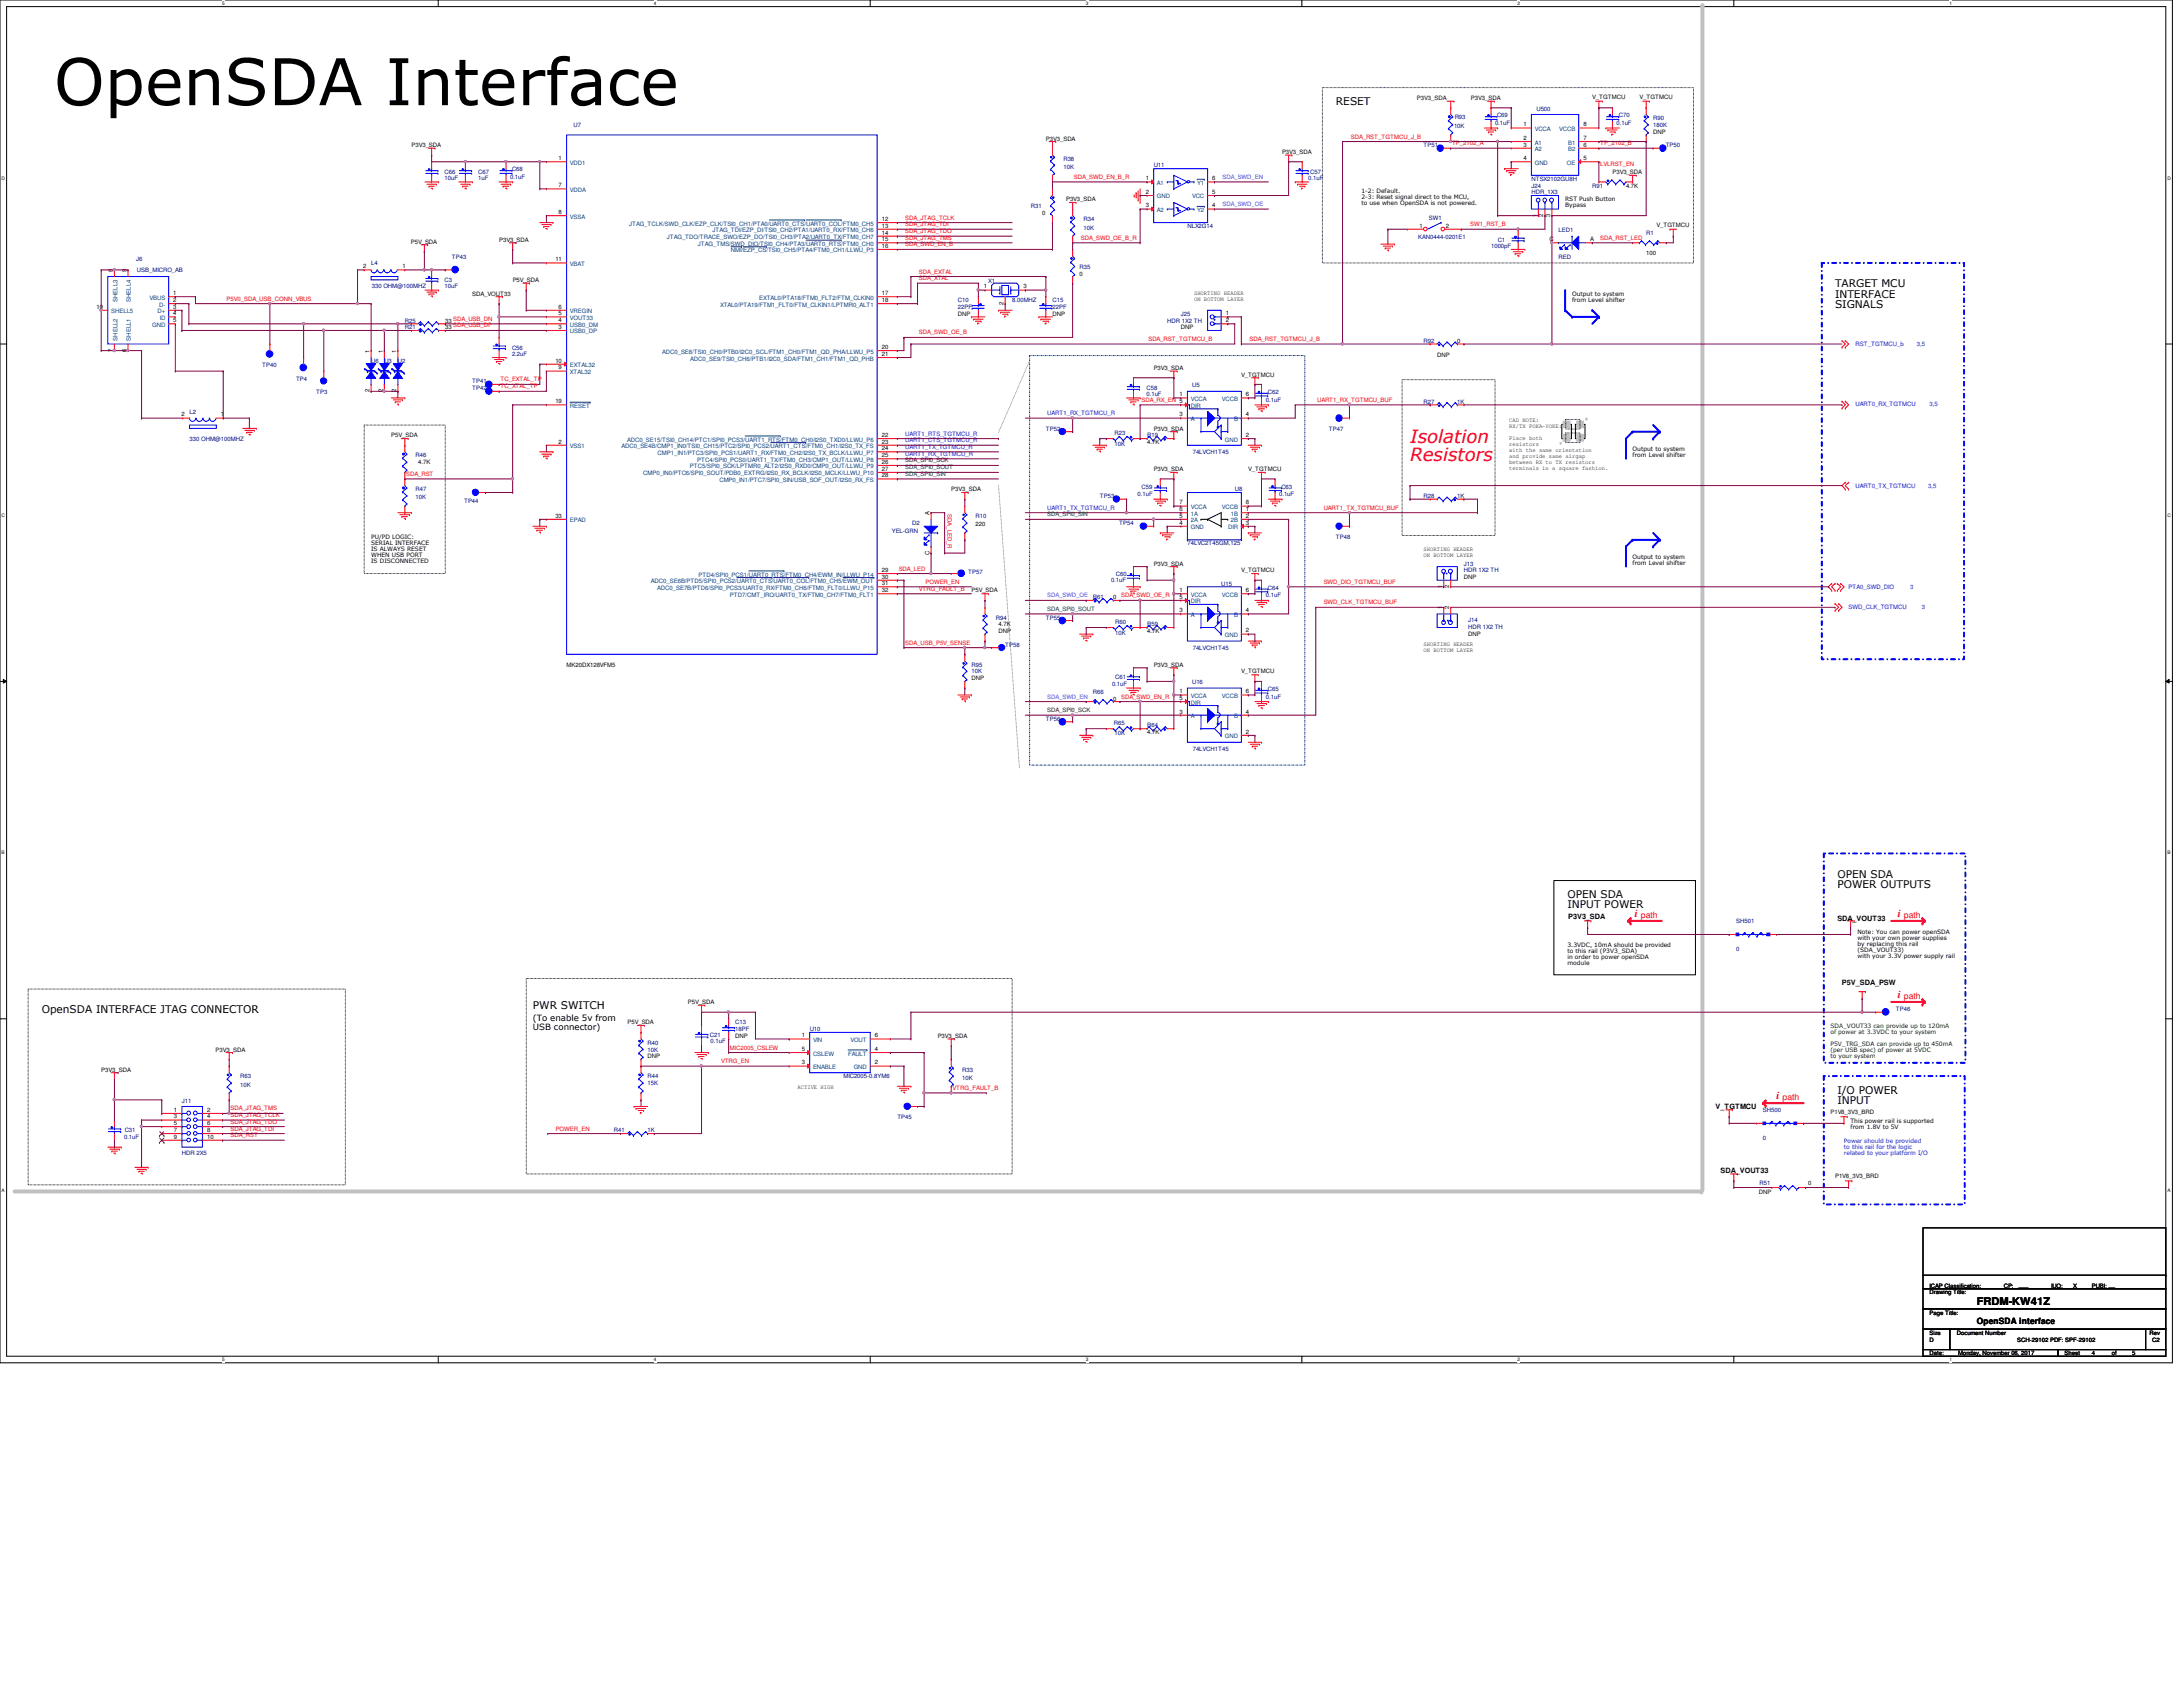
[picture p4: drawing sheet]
<svg xmlns="http://www.w3.org/2000/svg" width="279mm" height="216mm" viewBox="0 0 279 216" stroke-linecap="round" stroke-linejoin="round" font-family="sans-serif">
<defs><g id="words">
<text font-size="8.3" x="6.9" y="13.5">OpenSDA Interface</text>
<g font-size="2.3" fill="#f00">
<text x="180.5" y="56.7">Isolation</text>
<text x="180.5" y="59.1">Resistors</text>
</g>
<g font-size="1.4">
<text x="171" y="13.4">RESET</text>
<text x="234.9" y="36.7">TARGET MCU</text>
<text x="234.9" y="38.1">INTERFACE</text>
<text x="234.9" y="39.5">SIGNALS</text>
<text x="235.2" y="112.3">OPEN SDA</text>
<text x="235.2" y="113.7">POWER OUTPUTS</text>
<text x="200.6" y="114.9">OPEN SDA</text>
<text x="200.6" y="116.2">INPUT POWER</text>
<text x="5.3" y="129.7">OpenSDA INTERFACE JTAG CONNECTOR</text>
<text x="68.2" y="129.2">PWR SWITCH</text>
<text x="235.2" y="140">I/O POWER</text>
<text x="235.2" y="141.3">INPUT</text>
<text x="253" y="167">FRDM-KW41Z</text>
</g>
<g font-size="1.4" fill="#f00">
<text x="209.3" y="117.3">i</text>
<text x="242.9" y="117.3">i</text>
<text x="242.9" y="127.7">i</text>
<text x="227.4" y="140.7">i</text>
</g>
<g font-size="1.1" fill="#f00">
<text x="210" y="117.5">path</text>
<text x="243.7" y="117.5">path</text>
<text x="243.7" y="127.8">path</text>
<text x="228.1" y="140.8">path</text>
</g>
<g font-size="1.1">
<text x="68.2" y="130.7">(To enable 5v from</text>
<text x="68.2" y="131.8">USB connector)</text>
<text x="253" y="169.4">OpenSDA interface</text>
</g>
<g font-size=".9">
<text x="200.7" y="117.6">P3V3_SDA</text>
<text x="235.2" y="117.9">SDA_VOUT33</text>
<text x="235.8" y="126.1">P5V_SDA_PSW</text>
<text x="219.6" y="141.9">V_TGTMCU</text>
<text x="220.2" y="150.1">SDA_VOUT33</text>
</g>
<g font-size=".8" fill="#000080">
<text x="73.4" y="16.3">U7</text>
<text x="186.1" y="16.4">10K</text>
<text x="186.2" y="15.3">R93</text>
<text x="191.3" y="16">0.1uF</text>
<text x="191.6" y="15">C69</text>
<text x="196.6" y="14.2">U500</text>
<text x="206.9" y="16">0.1uF</text>
<text x="207.2" y="15">C70</text>
<text x="211.6" y="15.4">R90</text>
<text x="211.6" y="16.3">180K</text>
<text x="56.9" y="22.3">C66</text>
<text x="56.9" y="23.1">10uF</text>
<text x="61.2" y="22.3">C67</text>
<text x="61.2" y="23.1">1uF</text>
<text x="65.3" y="22.9">0.1uF</text>
<text x="65.5" y="21.9">C68</text>
<text x="136.1" y="20.6">R38</text>
<text x="136.1" y="21.6">10K</text>
<text x="147.7" y="21.4">U11</text>
<text x="167.4" y="23.1">0.1uF</text>
<text x="167.7" y="22.2">C57</text>
<text x="182.2" y="18.8">TP51</text>
<text x="196" y="23.2">NTSX2102GU8H</text>
<text x="213.2" y="18.8">TP50</text>
<text x="132" y="26.6">R31</text>
<text x="138.7" y="28.3">R34</text>
<text x="138.7" y="29.4">10K</text>
<text x="152" y="29.2">NLX2G14</text>
<text x="182.9" y="28.2">SW1</text>
<text x="196" y="24">J24</text>
<text x="196" y="24.9">HDR_1X3</text>
<text x="199.5" y="29.6">LED1</text>
<text x="203.8" y="24">R91</text>
<text x="17.4" y="33.4">J6</text>
<text x="17.5" y="34.8">USB_MICRO_AB</text>
<text x="47.5" y="34">L4</text>
<text x="57.8" y="33.1">TP43</text>
<text x="138.2" y="34.4">R35</text>
<text x="181.5" y="30.6">KAN0444-0201E1</text>
<text x="190.8" y="31.8">1000pF</text>
<text x="191.7" y="30.9">C1</text>
<text x="199.5" y="33.2">RED</text>
<text x="210.7" y="30.1">R1</text>
<text x="47.6" y="36.9">330 OHM@100MHZ</text>
<text x="51.8" y="41.3">R25</text>
<text x="56.9" y="36.1">C3</text>
<text x="56.9" y="36.9">10uF</text>
<text x="122.6" y="38.7">C10</text>
<text x="122.6" y="39.6">22PF</text>
<text x="126.5" y="36.2">X1</text>
<text x="129.5" y="38.7">8.00MHZ</text>
<text x="134.7" y="38.7">C15</text>
<text x="134.7" y="39.6">22PF</text>
<text x="149.4" y="41.3">HDR 1X2 TH</text>
<text x="151.1" y="40.4">J25</text>
<text x="33.6" y="47">TP40</text>
<text x="47.5" y="46.5">U6</text>
<text x="49.2" y="46.5">U3</text>
<text x="50.9" y="46.5">U2</text>
<text x="51.8" y="42.2">R21</text>
<text x="65.5" y="44.7">C56</text>
<text x="65.5" y="45.5">2.2uF</text>
<text x="182.2" y="43.9">R92</text>
<text x="24.3" y="53">L2</text>
<text x="37.9" y="48.7">TP4</text>
<text x="40.5" y="50.5">TP3</text>
<text x="60.5" y="49.1">TP41</text>
<text x="60.5" y="49.9">TP42</text>
<text x="146.7" y="49.9">C58</text>
<text x="146.7" y="50.7">0.1uF</text>
<text x="152.6" y="49.6">U5</text>
<text x="162" y="51.4">0.1uF</text>
<text x="162.3" y="50.5">C62</text>
<text x="182.2" y="51.6">R27</text>
<text x="186.5" y="51.6">1K</text>
<text x="24.3" y="56.5">330 OHM@100MHZ</text>
<text x="53.2" y="58.5">R46</text>
<text x="133.9" y="55.1">TP52</text>
<text x="142.7" y="55.7">R23</text>
<text x="142.7" y="57.1">10K</text>
<text x="146.8" y="56">R19</text>
<text x="152.7" y="58.1">74LVCH1T45</text>
<text x="170.1" y="55.1">TP47</text>
<text x="53.2" y="62.9">R47</text>
<text x="53.2" y="63.9">10K</text>
<text x="59.4" y="64.4">TP44</text>
<text x="140.8" y="63.8">TP53</text>
<text x="145.6" y="63.5">0.1uF</text>
<text x="146.1" y="62.6">C59</text>
<text x="158" y="62.9">U8</text>
<text x="163.7" y="63.5">0.1uF</text>
<text x="164" y="62.5">C63</text>
<text x="182.2" y="63.8">R28</text>
<text x="186.5" y="63.8">1K</text>
<text x="114.1" y="68.2">YEL-GRN</text>
<text x="116.8" y="67.2">D2</text>
<text x="124.8" y="66.3">R10</text>
<text x="143.3" y="67.2">TP54</text>
<text x="152" y="69.8">74LVC2T45GM,125</text>
<text x="171" y="68.9">TP48</text>
<text x="123.9" y="73.4">TP57</text>
<text x="139.9" y="76.7">R61</text>
<text x="142.2" y="74.5">0.1uF</text>
<text x="142.8" y="73.7">C60</text>
<text x="156.3" y="75">U15</text>
<text x="162" y="76.5">0.1uF</text>
<text x="162.3" y="75.5">C64</text>
<text x="187.4" y="72.4">J13</text>
<text x="187.4" y="73.2">HDR 1X2 TH</text>
<text x="127.5" y="79.3">R94</text>
<text x="128.7" y="82.8">TP58</text>
<text x="133.9" y="79.3">TP55</text>
<text x="142.7" y="79.9">R60</text>
<text x="142.7" y="81.3">10K</text>
<text x="146.8" y="80.1">R59</text>
<text x="152.7" y="83.2">74LVCH1T45</text>
<text x="187.9" y="79.6">J14</text>
<text x="187.9" y="80.5">HDR 1X2 TH</text>
<text x="124.3" y="85.3">R95</text>
<text x="124.3" y="86.2">10K</text>
<text x="139.9" y="88.8">R66</text>
<text x="142.3" y="87.8">0.1uF</text>
<text x="142.7" y="86.9">C61</text>
<text x="152.6" y="87.6">U16</text>
<text x="162" y="89.4">0.1uF</text>
<text x="162.3" y="88.4">C65</text>
<text x="133.9" y="92.2">TP56</text>
<text x="142.6" y="92.8">R65</text>
<text x="142.7" y="94.1">10K</text>
<text x="146.8" y="93.1">R64</text>
<text x="152.7" y="96.1">74LVCH1T45</text>
<text x="222.2" y="118.2">SH501</text>
<text x="222.2" y="121.7">0</text>
<text x="94.1" y="131.1">C13</text>
<text x="94.1" y="132">18PF</text>
<text x="103.6" y="132">U10</text>
<text x="242.7" y="129.4">TP46</text>
<text x="82.9" y="133.7">R40</text>
<text x="82.9" y="134.6">10K</text>
<text x="82.9" y="137.9">R44</text>
<text x="90.8" y="132.8">C21</text>
<text x="90.9" y="133.5">0.1uF</text>
<text x="123.1" y="137.2">R33</text>
<text x="23.3" y="141.1">J11</text>
<text x="30.7" y="138">R63</text>
<text x="30.7" y="139.1">10K</text>
<text x="82.9" y="138.9">15K</text>
<text x="107.9" y="138">MIC2005-0.8YM6</text>
<text x="114.9" y="143.2">TP45</text>
<text x="123.1" y="138.2">10K</text>
<text x="225.6" y="142.3">SH500</text>
<text x="15.9" y="145.7">0.1uF</text>
<text x="16" y="144.9">C31</text>
<text x="23.3" y="147.9">HDR 2X5</text>
<text x="78.6" y="144.9">R41</text>
<text x="82.9" y="144.9">1K</text>
<text x="225.6" y="145.9">0</text>
<text x="225.2" y="151.7">R51</text>
</g>
<g font-size=".8">
<text x="133.9" y="18">P3V3_SDA</text>
<text x="181.4" y="12.8">P3V3_SDA</text>
<text x="188.3" y="12.8">P3V3_SDA</text>
<text x="195" y="16.2">1</text>
<text x="195" y="17.9">2</text>
<text x="202.6" y="16.2">8</text>
<text x="202.6" y="17.9">7</text>
<text x="203.8" y="12.6">V_TGTMCU</text>
<text x="209.8" y="12.6">V_TGTMCU</text>
<text x="211.6" y="17.1">DNP</text>
<text x="52.7" y="18.8">P3V3_SDA</text>
<text x="71.5" y="20.5">1</text>
<text x="71.5" y="24">7</text>
<text x="146.6" y="23.1">1</text>
<text x="155.2" y="23.1">6</text>
<text x="164.1" y="19.7">P3V3_SDA</text>
<text x="195" y="18.8">3</text>
<text x="195" y="20.5">4</text>
<text x="202.6" y="18.8">6</text>
<text x="202.6" y="20.5">5</text>
<text x="206.4" y="22.3">P3V3_SDA</text>
<text x="71.5" y="27.4">8</text>
<text x="112.9" y="28.3">12</text>
<text x="112.9" y="29.1">13</text>
<text x="133.4" y="27.5">0</text>
<text x="136.4" y="25.7">P3V3_SDA</text>
<text x="146.6" y="26.5">3</text>
<text x="146.6" y="24.8">2</text>
<text x="155.2" y="24.8">5</text>
<text x="155.2" y="26.5">4</text>
<text x="174.2" y="24.7">1-2: Default.</text>
<text x="174.2" y="25.4">2-3: Reset signal direct to the MCU,</text>
<text x="174.2" y="26.2">to use when OpenSDA is not powered.</text>
<text x="181.7" y="29.1">1</text>
<text x="185" y="29.1">2</text>
<text x="196.7" y="27.8" transform="rotate(-90 196.7 27.8)">1</text>
<text x="197.5" y="27.8" transform="rotate(-90 197.5 27.8)">2</text>
<text x="198.4" y="27.8" transform="rotate(-90 198.4 27.8)">3</text>
<text x="200.3" y="25.8">RST Push Button</text>
<text x="200.3" y="26.5">Bypass</text>
<text x="208.1" y="24">4.7K</text>
<text x="212" y="29">V_TGTMCU</text>
<text x="14.4" y="34.8" transform="rotate(-90 14.4 34.8)">8</text>
<text x="16.2" y="34.8" transform="rotate(-90 16.2 34.8)">9</text>
<text x="46.5" y="34.3">2</text>
<text x="51.5" y="34.3">1</text>
<text x="52.6" y="31.2">P5V_SDA</text>
<text x="63.9" y="30.9">P3V3_SDA</text>
<text x="71.1" y="33.4">11</text>
<text x="112.9" y="30">14</text>
<text x="112.9" y="30.9">15</text>
<text x="112.9" y="31.7">16</text>
<text x="138.2" y="35.3">0</text>
<text x="198.3" y="30.9">C</text>
<text x="203.5" y="30.9">A</text>
<text x="210.7" y="32.6">100</text>
<text x="12.4" y="39.5">10</text>
<text x="22.2" y="37.8">1</text>
<text x="22.2" y="38.7">2</text>
<text x="22.2" y="39.5">3</text>
<text x="22.2" y="40.3">4</text>
<text x="22.2" y="41.2">5</text>
<text x="57" y="41.3">33</text>
<text x="60.5" y="37.8">SDA_VOUT33</text>
<text x="65.6" y="36.1">P5V_SDA</text>
<text x="71.5" y="39.5">6</text>
<text x="71.5" y="40.3">5</text>
<text x="71.5" y="41.2">4</text>
<text x="112.9" y="37.8">17</text>
<text x="112.9" y="38.7">18</text>
<text x="122.6" y="40.4">DNP</text>
<text x="125.9" y="36.9">1</text>
<text x="128.4" y="39" transform="rotate(-90 128.4 39)">2</text>
<text x="131" y="36.9">3</text>
<text x="134.7" y="40.4">DNP</text>
<text x="152.8" y="37.8">SHORTING HEADER</text>
<text x="152.8" y="38.5">ON BOTTOM LAYER</text>
<text x="156.9" y="40.3">1</text>
<text x="156.9" y="41.2">2</text>
<text x="201.2" y="37.9">Output to system</text>
<text x="201.2" y="38.7">from Level shifter</text>
<text x="14.4" y="45" transform="rotate(-90 14.4 45)">7</text>
<text x="16.2" y="45" transform="rotate(-90 16.2 45)">6</text>
<text x="47.3" y="45.2" transform="rotate(-90 47.3 45.2)">1</text>
<text x="49" y="45.2" transform="rotate(-90 49 45.2)">1</text>
<text x="50.7" y="45.2" transform="rotate(-90 50.7 45.2)">1</text>
<text x="57" y="42.2">33</text>
<text x="71.1" y="46.4">10</text>
<text x="71.5" y="42.1">3</text>
<text x="71.5" y="47.3">9</text>
<text x="112.9" y="44.7">20</text>
<text x="112.9" y="45.6">21</text>
<text x="147.7" y="47.3">P3V3_SDA</text>
<text x="151.1" y="42.2">DNP</text>
<text x="183.9" y="45.7">DNP</text>
<text x="186.5" y="43.9">0</text>
<text x="23.2" y="53.3">2</text>
<text x="28.3" y="53.3">1</text>
<text x="47.3" y="50.2" transform="rotate(-90 47.3 50.2)">2</text>
<text x="49" y="50.2" transform="rotate(-90 49 50.2)">2</text>
<text x="50.7" y="50.2" transform="rotate(-90 50.7 50.2)">2</text>
<text x="71.1" y="51.6">19</text>
<text x="151" y="50.7">1</text>
<text x="151" y="53.3">3</text>
<text x="158.9" y="48.2">V_TGTMCU</text>
<text x="159.5" y="53.3">4</text>
<text x="159.5" y="50.7">6</text>
<text x="50.1" y="56">P5V_SDA</text>
<text x="53.5" y="59.4">4.7K</text>
<text x="71.5" y="56.8">2</text>
<text x="112.9" y="56.8">23</text>
<text x="112.9" y="57.6">24</text>
<text x="112.9" y="58.5">25</text>
<text x="112.9" y="59.4">26</text>
<text x="112.9" y="55.9">22</text>
<text x="146.8" y="56.9">4.7K</text>
<text x="147.7" y="55.1">P3V3_SDA</text>
<text x="159.5" y="55.9">2</text>
<text x="193.2" y="54.1">CAD NOTE:</text>
<text x="193.2" y="54.8">RX/TX POKA-YOKE:</text>
<text x="193.2" y="56.3">Place both</text>
<text x="193.2" y="57.1">resistors</text>
<text x="193.2" y="57.9">with the same orientation</text>
<text x="193.2" y="58.6">and provide same airgap</text>
<text x="193.2" y="59.4">between RX to TX resistors</text>
<text x="209" y="57.7">Output to system</text>
<text x="209" y="58.5">from Level shifter</text>
<text x="112.9" y="60.2">27</text>
<text x="112.9" y="61.1">28</text>
<text x="119" y="65.9" transform="rotate(-90 119 65.9)">A</text>
<text x="121.8" y="62.9">P3V3_SDA</text>
<text x="147.7" y="60.3">P3V3_SDA</text>
<text x="151" y="65.4">6</text>
<text x="151" y="64.6">7</text>
<text x="159.5" y="64.6">8</text>
<text x="159.5" y="65.4">1</text>
<text x="159.8" y="60.3">V_TGTMCU</text>
<text x="193.2" y="60.2">terminals in a square fashion.</text>
<text x="47.5" y="69">PU/PD LOGIC:</text>
<text x="47.5" y="69.7">SERIAL INTERFACE</text>
<text x="47.5" y="70.5">IS ALWAYS RESET</text>
<text x="47.5" y="71.2">WHEN USB PORT</text>
<text x="71.1" y="66.3">33</text>
<text x="119" y="71.1" transform="rotate(-90 119 71.1)">C</text>
<text x="124.8" y="67.4">220</text>
<text x="151" y="66.3">5</text>
<text x="151" y="67.1">4</text>
<text x="159.5" y="67.1">3</text>
<text x="159.5" y="66.3">2</text>
<text x="182.2" y="70.6">SHORTING HEADER</text>
<text x="182.2" y="71.3">ON BOTTOM LAYER</text>
<text x="209" y="71.5">Output to system</text>
<text x="47.5" y="72">IS DISCONNECTED</text>
<text x="112.9" y="73.2">29</text>
<text x="112.9" y="74">30</text>
<text x="112.9" y="74.9">31</text>
<text x="112.9" y="75.8">32</text>
<text x="124.3" y="75.8">P5V_SDA</text>
<text x="142.5" y="76.7">0</text>
<text x="147.7" y="72.4">P3V3_SDA</text>
<text x="151" y="75.8">1</text>
<text x="151" y="76.6">5</text>
<text x="158.9" y="73.2">V_TGTMCU</text>
<text x="159.5" y="75.8">6</text>
<text x="184.6" y="78" transform="rotate(-90 184.6 78)">1</text>
<text x="184.6" y="75.3" transform="rotate(-90 184.6 75.3)">1</text>
<text x="185.5" y="78" transform="rotate(-90 185.5 78)">2</text>
<text x="185.5" y="75.3" transform="rotate(-90 185.5 75.3)">2</text>
<text x="187.4" y="74.1">DNP</text>
<text x="209" y="72.3">from Level shifter</text>
<text x="127.8" y="80.1">4.7K</text>
<text x="127.8" y="81">DNP</text>
<text x="146.8" y="81">4.7K</text>
<text x="151" y="78.4">3</text>
<text x="159.5" y="80.9">2</text>
<text x="159.5" y="78.4">4</text>
<text x="182.2" y="82.7">SHORTING HEADER</text>
<text x="182.2" y="83.4">ON BOTTOM LAYER</text>
<text x="187.9" y="81.4">DNP</text>
<text x="72.5" y="85.3">MK20DX128VFM5</text>
<text x="124.3" y="87.1">DNP</text>
<text x="142.5" y="89.7">0</text>
<text x="147.7" y="85.3">P3V3_SDA</text>
<text x="151" y="88.7">1</text>
<text x="151" y="89.6">5</text>
<text x="158.9" y="86.2">V_TGTMCU</text>
<text x="159.5" y="88.7">6</text>
<text x="146.8" y="94">4.7K</text>
<text x="151" y="91.3">3</text>
<text x="159.5" y="93.9">2</text>
<text x="159.5" y="91.3">4</text>
<text x="237.7" y="119.5">Note: You can power openSDA</text>
<text x="200.6" y="121.2">3.3VDC, 10mA should be provided</text>
<text x="200.6" y="122">to this rail (P3V3_SDA)</text>
<text x="200.6" y="122.7">in order to power openSDA</text>
<text x="200.6" y="123.5">module</text>
<text x="237.7" y="120.3">with your own power supplies</text>
<text x="237.7" y="121">by replacing this rail</text>
<text x="237.7" y="121.8">(SDA_VOUT33)</text>
<text x="237.7" y="122.6">with your 3.3V power supply rail</text>
<text x="80.3" y="131.1">P5V_SDA</text>
<text x="88.1" y="128.5">P5V_SDA</text>
<text x="13" y="137.2">P3V3_SDA</text>
<text x="27.6" y="134.6">P3V3_SDA</text>
<text x="82.9" y="135.4">DNP</text>
<text x="94.1" y="132.8">DNP</text>
<text x="102.6" y="134.5">5</text>
<text x="102.6" y="136.2">3</text>
<text x="102.6" y="132.8">1</text>
<text x="112" y="132.8">6</text>
<text x="112" y="136.2">2</text>
<text x="112" y="134.5">4</text>
<text x="120" y="132.8">P3V3_SDA</text>
<text x="22.3" y="142.3">1</text>
<text x="22.3" y="143.1">3</text>
<text x="22.3" y="144">5</text>
<text x="26.5" y="142.3">2</text>
<text x="26.5" y="143.1">4</text>
<text x="26.5" y="144">6</text>
<text x="102.1" y="139.3">ACTIVE HIGH</text>
<text x="234.3" y="142.6">P1V8_3V3_BRD</text>
<text x="236.9" y="143.7">This power rail is supported</text>
<text x="22.3" y="144.9">7</text>
<text x="22.3" y="145.7">9</text>
<text x="26.5" y="144.9">8</text>
<text x="26.5" y="145.7">10</text>
<text x="236.9" y="144.4">from 1.8V to 5V</text>
<text x="225.1" y="152.9">DNP</text>
<text x="231.4" y="151.7">0</text>
<text x="234.9" y="150.8">P1V8_3V3_BRD</text>
<text x="247" y="165.7">Drawing Title:</text>
<text x="247" y="164.8">ICAP Classification:</text>
<text x="256.5" y="164.8">CP:</text>
<text x="258.4" y="164.7">___</text>
<text x="262.5" y="164.8">IUO:</text>
<text x="264.9" y="164.8">_X__</text>
<text x="267.7" y="164.8">PUBI: __</text>
<text x="247" y="170.8">Size</text>
<text x="247" y="173.4">Date:</text>
<text x="247" y="171.7">D</text>
<text x="247" y="168.2">Page Title:</text>
<text x="250.4" y="170.8">Document Number</text>
<text x="250.6" y="173.4">Monday, November 06, 2017</text>
<text x="258.2" y="171.7">SCH-29102 PDF: SPF-29102</text>
<text x="264.2" y="173.4">Sheet</text>
<text x="267.7" y="173.4">4</text>
<text x="270.3" y="173.4">of</text>
<text x="272.9" y="173.4">5</text>
<text x="275.1" y="170.8">Rev</text>
<text x="275.5" y="171.7">C2</text>
</g>
<g font-size=".8" fill="#f00">
<text x="172.9" y="17.7">SDA_RST_TGTMCU_J_B</text>
<text x="137.5" y="22.9">SDA_SWD_EN_B_R</text>
<text x="185.8" y="18.6">TP_2102_A</text>
<text x="204.8" y="18.6">TP_2102_B</text>
<text x="204.8" y="21.2">LVLRST_EN</text>
<text x="115.9" y="28.1">SDA_JTAG_TCLK</text>
<text x="115.9" y="29">SDA_JTAG_TDI</text>
<text x="115.9" y="29.8">SDA_JTAG_TDO</text>
<text x="188.2" y="29">SW1_RST_B</text>
<text x="115.9" y="31.5">SDA_SWD_EN_B</text>
<text x="115.9" y="30.7">SDA_JTAG_TMS</text>
<text x="117.6" y="35.9">SDA_XTAL</text>
<text x="117.6" y="35">SDA_EXTAL</text>
<text x="138.3" y="30.7">SDA_SWD_OE_B_R</text>
<text x="204.8" y="30.7">SDA_RST_LED</text>
<text x="29" y="38.5">P5V0_SDA_USB_CONN_VBUS</text>
<text x="58" y="41.1">SDA_USB_DN</text>
<text x="58" y="41.9">SDA_USB_DP</text>
<text x="117.6" y="42.8">SDA_SWD_OE_B</text>
<text x="147" y="43.6">SDA_RST_TGTMCU_B</text>
<text x="159.9" y="43.6">SDA_RST_TGTMCU_J_B</text>
<text x="64.1" y="48.8">TC_EXTAL_TP</text>
<text x="64.1" y="49.7">TC_XTAL_TP</text>
<text x="146.1" y="51.4">SDA_RX_EN 5</text>
<text x="168.6" y="51.4">UART1_RX_TGTMCU_BUF</text>
<text x="52" y="60.9">SDA_RST</text>
<text x="121.3" y="65.8" transform="rotate(90 121.3 65.8)">SDA_LED_R</text>
<text x="169.4" y="65.2">UART1_TX_TGTMCU_BUF</text>
<text x="115" y="73">SDA_LED</text>
<text x="117.6" y="75.6">VTRG_FAULT_B</text>
<text x="118.4" y="74.7">POWER_EN</text>
<text x="143.5" y="76.5">SDA_SWD_OE_R</text>
<text x="169.4" y="74.7">SWD_DIO_TGTMCU_BUF</text>
<text x="169.4" y="77.3">SWD_CLK_TGTMCU_BUF</text>
<text x="115.9" y="82.5">SDA_USB_P5V_SENSE</text>
<text x="143.5" y="89.4">SDA_SWD_EN_R</text>
<text x="92.3" y="136.1">VTRG_EN</text>
<text x="93.4" y="134.3">MIC2005_CSLEW</text>
<text x="29.5" y="143">SDA_JTAG_TCLK</text>
<text x="29.5" y="143.8">SDA_JTAG_TDO</text>
<text x="29.5" y="142.1">SDA_JTAG_TMS</text>
<text x="121.9" y="139.5">VTRG_FAULT_B</text>
<text x="29.5" y="145.5">SDA_RST</text>
<text x="29.5" y="144.7">SDA_JTAG_TDI</text>
<text x="71.1" y="144.7">POWER_EN</text>
</g>
<g font-size=".8" fill="#004080">
<text x="196.4" y="16.8">VCCA</text>
<text x="199.6" y="16.8">VCCB</text>
<text x="72.9" y="21.1">VDD1</text>
<text x="148.1" y="23.7">A1</text>
<text x="153.2" y="23.7">Y1</text>
<text x="196.4" y="18.5">A1</text>
<text x="196.4" y="19.3">A2</text>
<text x="196.4" y="21.1">GND</text>
<text x="200.5" y="21.1">OE</text>
<text x="200.7" y="18.5">B1</text>
<text x="200.7" y="19.3">B2</text>
<text x="72.9" y="24.6">VDDA</text>
<text x="72.9" y="28">VSSA</text>
<text x="80.5" y="28.9">JTAG_TCLK/SWD_CLK/EZP_CLK/TSI0_CH1/PTA0/UART0_CTS/UART0_COL/FTM0_CH5</text>
<text x="91.2" y="29.7">JTAG_TDI/EZP_DI/TSI0_CH2/PTA1/UART0_RX/FTM0_CH6</text>
<text x="148.1" y="27.1">A2</text>
<text x="148.1" y="25.4">GND</text>
<text x="152.6" y="25.4">VCC</text>
<text x="153.2" y="27.1">Y2</text>
<text x="72.9" y="34">VBAT</text>
<text x="85.3" y="30.6">JTAG_TDO/TRACE_SWO/EZP_DO/TSI0_CH3/PTA2/UART0_TX/FTM0_CH7</text>
<text x="89.3" y="31.5">JTAG_TMS/SWD_DIO/TSI0_CH4/PTA3/UART0_RTS/FTM0_CH0</text>
<text x="93.6" y="32.3">NMI/EZP_CS/TSI0_CH5/PTA4/FTM0_CH1/LLWU_P3</text>
<text x="14.2" y="40.1">SHELL5</text>
<text x="15" y="38.7" transform="rotate(-90 15 38.7)">SHELL3</text>
<text x="16.8" y="38.7" transform="rotate(-90 16.8 38.7)">SHELL4</text>
<text x="19.1" y="38.4">VBUS</text>
<text x="19.5" y="41.8">GND</text>
<text x="20.2" y="40.1">D+</text>
<text x="20.4" y="39.2">D-</text>
<text x="20.4" y="40.9">ID</text>
<text x="72.9" y="40.1">VREGIN</text>
<text x="72.9" y="40.9">VOUT33</text>
<text x="72.9" y="41.8">USB0_DM</text>
<text x="92.2" y="39.2">XTAL0/PTA19/FTM1_FLT0/FTM_CLKIN1/LPTMR0_ALT1</text>
<text x="97.2" y="38.4">EXTAL0/PTA18/FTM0_FLT2/FTM_CLKIN0</text>
<text x="15" y="43.6" transform="rotate(-90 15 43.6)">SHELL2</text>
<text x="16.8" y="43.6" transform="rotate(-90 16.8 43.6)">SHELL1</text>
<text x="72.9" y="42.7">USB0_DP</text>
<text x="72.9" y="47">EXTAL32</text>
<text x="72.9" y="47.9">XTAL32</text>
<text x="84.8" y="45.3">ADC0_SE8/TSI0_CH0/PTB0/I2C0_SCL/FTM1_CH0/FTM1_QD_PHA/LLWU_P5</text>
<text x="88.3" y="46.1">ADC0_SE9/TSI0_CH6/PTB1/I2C0_SDA/FTM1_CH1/FTM1_QD_PHB</text>
<text x="72.9" y="52.2">RESET</text>
<text x="152.4" y="51.3">VCCA</text>
<text x="152.4" y="53.9">A</text>
<text x="152.4" y="52.2">DIR</text>
<text x="156.4" y="51.3">VCCB</text>
<text x="157.9" y="53.9">B</text>
<text x="72.9" y="57.4">VSS1</text>
<text x="79.5" y="57.4">ADC0_SE4B/CMP1_IN0/TSI0_CH15/PTC2/SPI0_PCS2/UART1_CTS/FTM0_CH1/I2S0_TX_FS</text>
<text x="80.3" y="56.5">ADC0_SE15/TSI0_CH14/PTC1/SPI0_PCS3/UART1_RTS/FTM0_CH0/I2S0_TXD0/LLWU_P6</text>
<text x="84.2" y="58.2">CMP1_IN1/PTC3/SPI0_PCS1/UART1_RX/FTM0_CH2/I2S0_TX_BCLK/LLWU_P7</text>
<text x="88.3" y="59.9">PTC5/SPI0_SCK/LPTMR0_ALT2/I2S0_RXD0/CMP0_OUT/LLWU_P9</text>
<text x="89.2" y="59.1">PTC4/SPI0_PCS0/UART1_TX/FTM0_CH3/CMP1_OUT/LLWU_P8</text>
<text x="156.8" y="56.5">GND</text>
<text x="82.3" y="60.8">CMP0_IN0/PTC6/SPI0_SOUT/PDB0_EXTRG/I2S0_RX_BCLK/I2S0_MCLK/LLWU_P10</text>
<text x="92.1" y="61.7">CMP0_IN1/PTC7/SPI0_SIN/USB_SOF_OUT/I2S0_RX_FS</text>
<text x="152.4" y="66">1A</text>
<text x="152.4" y="65.2">VCCA</text>
<text x="156.4" y="65.2">VCCB</text>
<text x="157.5" y="66">1B</text>
<text x="72.9" y="66.8">EPAD</text>
<text x="152.4" y="66.8">2A</text>
<text x="152.4" y="67.7">GND</text>
<text x="157.2" y="67.7">DIR</text>
<text x="157.5" y="66.8">2B</text>
<text x="83.3" y="74.6">ADC0_SE6B/PTD5/SPI0_PCS2/UART0_CTS/UART0_COL/FTM0_CH5/EWM_OUT</text>
<text x="84.1" y="75.5">ADC0_SE7B/PTD6/SPI0_PCS3/UART0_RX/FTM0_CH6/FTM0_FLT0/LLWU_P15</text>
<text x="89.4" y="73.8">PTD4/SPI0_PCS1/UART0_RTS/FTM0_CH4/EWM_IN/LLWU_P14</text>
<text x="93.4" y="76.4">PTD7/CMT_IRO/UART0_TX/FTM0_CH7/FTM0_FLT1</text>
<text x="152.4" y="76.4">VCCA</text>
<text x="152.4" y="77.2">DIR</text>
<text x="156.4" y="76.4">VCCB</text>
<text x="152.4" y="79">A</text>
<text x="156.8" y="81.5">GND</text>
<text x="157.9" y="79">B</text>
<text x="152.4" y="89.3">VCCA</text>
<text x="156.4" y="89.3">VCCB</text>
<text x="152.4" y="91.9">A</text>
<text x="152.4" y="90.2">DIR</text>
<text x="156.8" y="94.5">GND</text>
<text x="157.9" y="91.9">B</text>
<text x="104.1" y="135.1">CSLEW</text>
<text x="104.1" y="136.8">ENABLE</text>
<text x="104.1" y="133.3">VIN</text>
<text x="108.5" y="135.1">FAULT</text>
<text x="108.8" y="133.3">VOUT</text>
<text x="109.3" y="136.8">GND</text>
</g>
<g font-size=".8" fill="#8000ff">
<text x="156.5" y="22.9">SDA_SWD_EN</text>
<text x="156.5" y="26.4">SDA_SWD_OE</text>
<text x="134" y="76.5">SDA_SWD_OE</text>
<text x="134" y="89.4">SDA_SWD_EN</text>
</g>
<g font-size=".8" fill="#00f">
<text x="237.5" y="44.2">RST_TGTMCU_b</text>
<text x="245.3" y="44.2">3,5</text>
<text x="134" y="53.1">UART1_RX_TGTMCU_R</text>
<text x="237.5" y="52">UART0_RX_TGTMCU</text>
<text x="247" y="52">3,5</text>
<text x="115.9" y="58.3">UART1_RX_TGTMCU_R</text>
<text x="115.9" y="57.4">UART1_TX_TGTMCU_R</text>
<text x="115.9" y="56.6">UART1_CTS_TGTMCU_R</text>
<text x="115.9" y="55.8">UART1_RTS_TGTMCU_R</text>
<text x="134" y="65.2">UART1_TX_TGTMCU_R</text>
<text x="237.5" y="62.4">UART0_TX_TGTMCU</text>
<text x="246.8" y="62.4">3,5</text>
<text x="236.6" y="75.4">PTA0_SWD_DIO</text>
<text x="236.6" y="77.9">SWD_CLK_TGTMCU</text>
<text x="244.5" y="75.4">3</text>
<text x="246" y="77.9">3</text>
<text x="236" y="146.3">Power should be provided</text>
<text x="236" y="147">to this rail for the logic</text>
<text x="236" y="147.8">related to your platform I/O</text>
</g>
<g font-size=".8" fill="#400000">
<text x="115.9" y="59.2">SDA_SPI0_SCK</text>
<text x="134" y="91.1">SDA_SPI0_SCK</text>
</g>
<g font-size=".8" fill="#004040">
<text x="115.9" y="60.1">SDA_SPI0_SOUT</text>
<text x="115.9" y="60.9">SDA_SPI0_SIN</text>
<text x="134" y="66.1">SDA_SPI0_SIN</text>
<text x="134" y="78.2">SDA_SPI0_SOUT</text>
</g>
<g font-size=".8" fill="#004000">
<text x="234.3" y="131.6">SDA_VOUT33 can provide up to 120mA</text>
<text x="234.3" y="132.3">of power at 3.3VDC to your system</text>
<text x="234.3" y="133.9">P5V_TRG_SDA can provide up to 450mA</text>
<text x="234.3" y="134.6">(per USB spec) of power at 5VDC</text>
<text x="234.3" y="135.4">to your system</text>
</g>
<g font-size=".6">
<text x="28.4" y=".6">5</text>
<text x="83.7" y=".6">4</text>
<text x="139" y=".6">3</text>
<text x="194.2" y=".6">2</text>
<text x="249.5" y=".6">1</text>
<text x=".2" y="23">D</text>
<text x="277.4" y="23">D</text>
<text x=".2" y="66.2">C</text>
<text x="277.4" y="66.2">C</text>
<text x=".2" y="109.3">B</text>
<text x="277.4" y="109.3">B</text>
<text x=".2" y="152.5">A</text>
<text x="277.4" y="152.5">A</text>
<text x="28.4" y="174.2">5</text>
<text x="83.7" y="174.2">4</text>
<text x="139" y="174.2">3</text>
<text x="194.2" y="174.2">2</text>
<text x="249.5" y="174.2">1</text>
</g>
</g></defs>
<path d="M0 0h278v174.4h-278zM.8 .8h276.4v172.8h-276.4z" fill="none" stroke="#000" stroke-width=".13"/>
<g fill="#fff">
<path d="M28.4 .1h.3v.7h-.3z"/>
<path d="M28.4 173.7h.3v.6h-.3z"/>
</g>
<path d="M56.1 0v.8M56.1 173.6v.8" fill="none" stroke="#000" stroke-width=".13"/>
<g fill="#fff">
<path d="M83.7 .1h.3v.7h-.3z"/>
<path d="M83.7 173.7h.3v.6h-.3z"/>
</g>
<path d="M111.4 0v.8M111.4 173.6v.8" fill="none" stroke="#000" stroke-width=".13"/>
<g fill="#fff">
<path d="M139 .1h.3v.7h-.3z"/>
<path d="M139 173.7h.3v.6h-.3z"/>
</g>
<path d="M166.6 0v.8M166.6 173.6v.8" fill="none" stroke="#000" stroke-width=".13"/>
<g fill="#fff">
<path d="M194.2 .1h.3v.7h-.3z"/>
<path d="M194.2 173.7h.3v.6h-.3z"/>
</g>
<path d="M221.9 0v.8M221.9 173.6v.8" fill="none" stroke="#000" stroke-width=".13"/>
<g fill="#fff">
<path d="M249.5 .1h.3v.7h-.3z"/>
<path d="M249.5 173.7h.3v.6h-.3z"/>
<path d="M.2 22.4h.4v.7h-.4z"/>
<path d="M277.4 22.4h.4v.7h-.4z"/>
<path d="M.2 65.6h.4v.7h-.4z"/>
<path d="M277.4 65.6h.4v.7h-.4z"/>
</g>
<path d="M0 44h.8M277.2 44h.8" fill="none" stroke="#000" stroke-width=".13"/>
<g fill="#fff">
<path d="M.2 108.8h.4v.7h-.4z"/>
<path d="M277.4 108.8h.4v.7h-.4z"/>
</g>
<path d="M0 87.2h.8M.4 87l.4 .2-.4 .2zM277.2 87.2l.4-.2v.4zM277.2 87.2h.8" fill="none" stroke="#000" stroke-width=".13"/>
<path d="M.4 87l.4 .2-.4 .2zM277.2 87.2l.4-.2v.4z" fill="#000"/>
<g fill="#fff">
<path d="M.2 152h.4v.7h-.4z"/>
<path d="M277.4 152h.4v.7h-.4z"/>
</g>
<g fill="none" stroke="#000" stroke-width=".13">
<path d="M46.6 54.4h10.4v19h-10.4zM199.9 54.3h1.2v1.8h-1.2zM201.6 54.3h1.3v1.8h-1.3zM153.7 66.5h.1M153.7 66.5h.9M154.6 66.5h.1M154.6 66.5l1.7-.9v1.8M154.6 66.5l1.7 .9M156.3 67.4h.1M156.3 66.5h.8M157.1 66.5h.1M198.9 112.7h18.1v12.1h-18.1z"/>
<path d="M0 130.4h.8M3.6 126.6h40.6v25h-40.6zM67.4 125.2h62.1v25h-62.1zM277.2 130.4h.8"/>
</g>
<g fill="none" stroke="#f00" stroke-width=".25">
<path d="M208.4 117.9h.1M208.4 117.9h4.3M208.4 117.9l.3 .3M208.7 118.2h.1M208.7 117.5h.1M208.7 117.5l-.3 .4M242.1 117.9h4.3M246 118.2h.1M246 117.5h.1M246 117.5l.4 .4M246.4 117.9h.1M246.4 117.9l-.4 .3"/>
<path d="M242.1 128.2h4.3M246 128.6h.1M246 127.9h.1M246 127.9l.4 .3M246.4 128.2h.1M246.4 128.2l-.4 .4M225.6 141.2h.1M225.6 141.2l.4 .3M225.6 141.2h5.2M226 141.5h.1M226 140.8h.1M226 140.8l-.4 .4"/>
</g>
<path d="M233.2 33.7h18.2v50.7h-18.2zM233.4 109.2h18.1v26.8h-18.1zM233.4 137.7h18.1v16.4h-18.1z" fill="none" stroke="#00f" stroke-width=".25" stroke-dasharray=".5 .5 0 .5"/>
<path d="M131.7 46.4h.1M131.7 46.4l-3.9 8.9M127.8 62.1l2.7 36.2M130.5 98.3h.1" fill="none" stroke="#808080" stroke-width=".13"/>
<path d="M201.8 53.9h.8v.8h-.8z" fill-rule="evenodd" fill="#c0c0c0"/>
<path d="M201.8 53.9h.8v.8h-.8z" fill="none" stroke="#c0c0c0" stroke-width=".13"/>
<path d="M200.1 55.6h.9v.9h-.9z" fill-rule="evenodd" fill="#c0c0c0"/>
<path d="M200.1 55.6h.9v.9h-.9z" fill="none" stroke="#c0c0c0" stroke-width=".13"/>
<path d="M200.1 53.9h.9v.8h-.9z" fill-rule="evenodd" fill="#c0c0c0"/>
<path d="M200.1 53.9h.9v.8h-.9z" fill="none" stroke="#c0c0c0" stroke-width=".13"/>
<path d="M200.4 53.7h1.8v1.2h-1.8z" fill="none" stroke="#000" stroke-width=".13"/>
<path d="M201.8 55.6h.8v.9h-.8z" fill-rule="evenodd" fill="#c0c0c0"/>
<path d="M201.8 55.6h.8v.9h-.8z" fill="none" stroke="#c0c0c0" stroke-width=".13"/>
<path d="M200.4 55.4h1.8v1.2h-1.8z" fill="none" stroke="#000" stroke-width=".13"/>
<path d="M203 53.5l.2 .1-.2 .2z" fill-rule="evenodd" fill="#c0c0c0"/>
<path d="M203 53.5l.2 .1-.2 .2z" fill="none" stroke="#c0c0c0" stroke-width=".13"/>
<path d="M199.7 56.7h.1v.1h-.1z" fill-rule="evenodd" fill="#c0c0c0"/>
<path d="M199.7 56.7h.1v.1h-.1z" fill="none" stroke="#c0c0c0" stroke-width=".13"/>
<path d="M179.5 48.6h11.8v19.9h-11.8z" fill="none" stroke="#000" stroke-width=".13"/>
<path d="M154.6 90.7l.8 .8-.8 .9z" fill-rule="evenodd" fill="#00f"/>
<path d="M154.6 90.7l.8 .8-.8 .9z" fill="none" stroke="#00f" stroke-width=".13"/>
<g fill="none" stroke="#00f" stroke-width=".25">
<path d="M200.3 39.7h.1M200.3 37.1v2.6M200.3 39.7l.9 .9M203.8 39.7h.1M203.8 39.7l.8 .9M201.2 40.6h.1M201.2 40.6h3.4M204.6 40.6h.1M204.6 40.6l-.8 .8M208.1 56.1h.1M208.1 56.1v2.6M209 55.2h.1"/>
<path d="M209 55.2l-.9 .9M209 55.2h3.4M211.6 56.1h.1M211.6 54.4l.8 .8M212.4 55.2h.1M212.4 55.2l-.8 .9M208.1 69.9h.1M208.1 69.9v2.6M209 69.1h.1M209 69.1l-.9 .8M209 69.1h3.4M211.6 69.9h.1"/>
<path d="M211.6 68.2l.8 .9M212.4 69.1h.1M212.4 69.1l-.8 .8"/>
</g>
<path d="M1.9 152.5h215.9" fill="none" stroke="#c0c0c0" stroke-width=".51"/>
<circle cx="217.8" cy="152.5" r=".25" fill="#c0c0c0"/>
<path d="M217.9 .7v151.6" fill="none" stroke="#c0c0c0" stroke-width=".51"/>
<circle cx="217.9" cy=".7" r=".25" fill="#c0c0c0"/>
<path d="M169.2 11.2h47.5v22.5h-47.5z" fill="none" stroke="#000" stroke-width=".13"/>
<path d="M154.6 77.7l.8 .9-.8 .8z" fill-rule="evenodd" fill="#00f"/>
<path d="M154.6 77.7l.8 .9-.8 .8z" fill="none" stroke="#00f" stroke-width=".13"/>
<path d="M131.8 45.5h35.2v52.4h-35.2z" fill="none" stroke="#004080" stroke-width=".13" stroke-dasharray=".2 .2 0 .2"/>
<path d="M154.6 52.7l.8 .8-.8 .9z" fill-rule="evenodd" fill="#00f"/>
<path d="M165.9 22.2h1.5M165.9 21.8h1.5M166.7 22.2h.1M166.7 22.2v.2M167.4 22.2h.1M167.4 21.8h.1M154.6 52.7l.8 .8-.8 .9z" fill="none" stroke="#00f" stroke-width=".13"/>
<path d="M155.4 41.4v-.8M155.4 40.6h.1M184.8 79.4h.9M184.8 73.4h.1M185.7 79.4h.1M185.7 73.4h-.9" fill="none" stroke="#00f" stroke-width=".25" stroke-dasharray="0 .5"/>
<g fill="none" stroke="#f00" stroke-width=".13">
<path d="M54.8 19h.9M55.2 19.9h.1M55.2 19v.9M55.7 19h.1M134.3 18.1h.8M134.7 19h.1M134.7 18.1v.9M135.1 18.1h.1M164.5 19.9h.9M164.9 19.9v.8M165.4 19.9h.1M185.2 13h.9"/>
<path d="M185.7 13.8h.1M185.7 13v.8M186.1 13h.1M190 16.4h1.7M190.2 16.6h1.2M190.4 13h.9M190.5 16.9h.1M190.5 16.9h.7M190.8 17.2h.1M190.8 13.8h.1M190.8 13v.8M190.9 17.2h.1"/>
<path d="M191.3 13h.1M191.4 16.6h.1M191.7 16.4h.1M204.2 13h.9M204.6 13.8h.1M204.6 13v.8M205.1 13h.1M205.5 16.4h.1M205.5 16.4h1.8M205.8 16.6h.1M205.8 16.6h1.2M206 16.9h.7"/>
<path d="M206.3 17.2h.1M206.3 17.2h.2M206.7 16.9h.1M210.3 13h.8M210.7 13.8h.1M210.7 13v.8M211.1 13h.1M53.9 31.3h.8M54.3 32.2h.1M54.3 31.3v.9M54.4 23.3h1.7M54.4 37.1h1.7"/>
<path d="M54.7 23.6h1.1M54.7 37.4h1.1M54.7 31.3h.1M54.9 37.6h.1M54.9 23.8h.1M54.9 23.8h.7M54.9 37.6h.7M55.2 24.1h.1M55.2 37.9h.1M55.3 37.9h.1M55.3 24.1h.1M55.8 37.4h.1"/>
<path d="M55.8 23.6h.1M56.1 37.1h.1M56.1 23.3h.1M58.7 23.3h1.8M59 23.6h1.2M59.2 23.8h.1M59.2 23.8h.7M59.5 24.1h.1M59.6 24.1h.1M60.2 23.6h.1M60.5 23.3h.1M63.5 38h.8"/>
<path d="M63.9 38.9h.1M63.9 23.3h1.7M63.9 38v.9M64.1 23.6h1.3M64.3 38h.1M64.4 23.8h.1M64.4 23.8h.7M64.7 24.1h.2M64.9 24.1h.1M65.2 31.1h.8M65.4 23.6h.1M65.6 23.3h.1"/>
<path d="M65.6 31.9h.1M65.6 31.1v.8M66 31.1h.1M66.9 36.2h.9M67.4 37.1h.1M67.4 36.2v.9M67.8 36.2h.1M69.1 28.5h1.7M69.3 28.7h1.2M69.6 29h.1M69.6 29h.7M69.8 29.3h.2"/>
<path d="M70 29.3h.1M70.5 28.7h.1M70.8 28.5h.1M127.8 39.7h.1M127.8 39.7h1.7M128.1 40h.1M128.1 40h1.1M136.9 25.9h.8M137.3 26.8h.1M137.3 25.9v.9M137.7 25.9h.1M145.2 25.1h.1"/>
<path d="M145.2 24.9v.2M145.4 24.7h.1M145.4 24.7v.7M145.7 25.6h.1M145.7 24.4v1.2M145.9 25.9h.1M145.9 24.2v1.7M164.9 20.7h.1M165.8 23.3h.1M165.8 23.3h1.7M166.1 23.6h.1M166.1 23.6h1.2"/>
<path d="M166.3 23.8h.7M166.6 24.1h.1M166.6 24.1h.2M167 23.8h.1M176.7 31.2h1.8M177 31.5h1.2M177.3 31.7h.1M177.3 31.7h.7M177.5 32h.2M177.7 32h.1M178.2 31.5h.1M178.5 31.2h.1"/>
<path d="M192.6 21.6h.1M192.6 21.6h1.7M192.8 21.8h.1M192.8 21.8h1.2M193.1 22.1h.7M193.3 22.4h.1M193.3 22.4h.2M193.4 31.9h1.8M193.7 32.2h1.2M193.8 22.1h.1M193.9 32.5h.1M193.9 32.5h.7"/>
<path d="M194.2 32.7h.2M194.4 32.7h.1M194.9 32.2h.1M195.2 31.9h.1M208.5 22.4h.9M209 23.3h.1M209 22.4v.9M209.4 22.4h.1M213.7 29.3h.1M213.7 29.3h.9M214.2 30.2h.1M214.2 29.3v.9"/>
<path d="M31.1 54.8h1.7M31.3 55.1h1.3M31.6 55.3h.1M31.6 55.3h.7M31.8 55.6h.2M32 55.6h.1M32.6 55.1h.1M32.8 54.8h.1M50.1 50.9h1.7M50.3 51.2h1.2M50.6 51.4h.1M50.6 51.4h.7"/>
<path d="M50.8 51.7h.2M51 51.7h.1M51.4 56.1h.8M51.5 51.2h.1M51.8 50.9h.1M51.8 57h.1M51.8 56.1v.9M52.2 56.1h.1M63 45.8h1.8M63.3 46h1.2M63.5 46.3h.1M63.5 46.3h.7"/>
<path d="M63.8 46.5h.2M64 46.5h.1M64.5 46h.1M64.8 45.8h.1M69.1 57.8h1.7M69.3 58.1h1.2M69.6 58.4h.1M69.6 58.4h.7M69.8 58.6h.2M70 58.6h.1M70.5 58.1h.1M70.8 57.8h.1"/>
<path d="M124.3 40.6h.1M124.3 40.6h1.8M124.6 40.9h.1M124.6 40.9h1.2M124.8 41.1h.8M125.1 41.4h.1M125.1 41.4h.2M125.6 41.1h.1M128.3 40.2h.7M128.6 40.5h.1M129 40.2h.1M133 40.6h.1"/>
<path d="M133 40.6h1.7M133.2 40.9h.1M133.2 40.9h1.3M133.5 41.1h.7M133.8 41.4h.1M134.2 41.1h.1M139.9 57h1.7M140.2 57.2h1.2M140.4 57.5h.1M140.4 57.5h.7M140.7 57.7h.1M140.8 57.7h.1"/>
<path d="M141.4 57.2h.1M141.6 57h.1M144.2 50.9h1.7M144.5 51.2h1.2M144.7 51.4h.1M144.7 51.4h.7M145 51.7h.2M145.2 51.7h.1M145.7 51.2h.1M145.9 50.9h.1M149.8 55.2h.9M149.8 47.5h.9"/>
<path d="M150.2 56.1h.1M150.2 48.3h.1M150.2 47.5v.8M150.2 55.2v.9M150.7 55.2h.1M150.7 47.5h.1M159.8 57h1.7M160 57.2h1.2M160.2 48.3h.8M160.3 57.5h.1M160.3 57.5h.7M160.5 57.7h.2"/>
<path d="M160.6 49.2h.1M160.6 51.8h1.7M160.6 48.3v.9M160.7 57.7h.1M160.9 52.1h1.2M161 48.3h.1M161.1 52.3h.1M161.1 52.3h.7M161.2 57.2h.1M161.4 52.6h.1M161.5 57h.1M161.5 52.6h.1"/>
<path d="M162.1 52.1h.1M162.3 51.8h.1M235.8 43.6h.1M235.8 44.4h.1M235.8 51.4h.1M235.8 52.2h.1M235.8 43.6l.4 .4-.4 .4M235.8 51.4l.4 .4-.4 .4M236.2 44.4h.1M236.2 43.6h.1M236.2 52.2h.1M236.2 51.4h.1"/>
<path d="M236.2 43.6l.4 .4-.4 .4M236.2 51.4l.4 .4-.4 .4M50.9 65.6h1.8M51.2 65.9h1.2M51.4 66.1h.1M51.4 66.1h.8M51.7 66.4h.2M51.9 66.4h.1M52.4 65.9h.1M52.7 65.6h.1M68.2 67.4h1.7M68.5 67.6h1.2"/>
<path d="M68.7 67.9h.1M68.7 67.9h.7M69 68.1h.2M69.2 68.1h.1M69.7 67.6h.1M69.9 67.4h.1M123.1 63h.8M123.5 63.9h.1M123.5 63v.9M123.9 63h.1M125.6 76h.9M126.1 76.8h.1"/>
<path d="M126.1 76v.8M126.5 76h.1M144.2 75.1h1.7M144.5 75.4h1.2M144.7 75.6h.1M144.7 75.6h.7M145 75.9h.2M145.2 75.9h.1M145.7 75.4h.1M145.9 75.1h.1M147.7 63.9h1.7M147.9 64.1h1.2"/>
<path d="M148.2 64.4h.1M148.2 64.4h.7M148.4 64.7h.2M148.5 68.2h.1M148.5 68.2h1.7M148.6 64.7h.1M148.8 68.5h.1M148.8 68.5h1.2M149.1 68.7h.6M149.1 64.1h.1M149.3 69h.1M149.3 69h.2"/>
<path d="M149.4 63.9h.1M149.7 68.7h.1M149.8 60.5h.9M149.8 72.5h.9M150.2 61.3h.1M150.2 73.4h.1M150.2 60.5v.8M150.2 72.5v.9M150.7 60.5h.1M150.7 72.5h.1M159.8 68.2h.1M159.8 68.2h1.7"/>
<path d="M160 68.5h.1M160 68.5h1.2M160.2 73.4h.8M160.3 68.7h.7M160.5 69h.1M160.5 69h.2M160.6 74.3h.1M160.6 76.8h1.7M160.6 73.4v.9M160.9 77.1h1.2M161 68.7h.1M161 73.4h.1"/>
<path d="M161 60.5h.9M161.1 77.3h.1M161.1 77.3h.7M161.4 77.6h.1M161.5 61.3h.1M161.5 60.5v.8M161.5 77.6h.1M161.9 60.5h.1M162.1 77.1h.1M162.3 76.8h.1M162.3 63.9h1.8M162.6 64.1h1.2"/>
<path d="M162.9 64.4h.1M162.9 64.4h.6M163.1 64.7h.2M163.3 64.7h.1M163.8 64.1h.1M164.1 63.9h.1M234.4 74.7h.1M234.4 75.6h.1M234.4 74.7l-.4 .4 .4 .5M234.9 75.6h.1M234.9 74.7h.1M234.9 77.3h.1"/>
<path d="M234.9 78.1h.1M234.9 74.7l-.5 .4 .5 .5M234.9 77.3l.4 .4-.4 .4M235.2 75.6h.1M235.2 74.7h.1M235.2 74.7l.4 .4-.4 .5M235.3 78.1h.1M235.3 77.3h.1M235.3 77.3l.5 .4-.5 .4M235.6 74.7h.1M235.6 75.6h.1M235.6 74.7l.4 .4-.4 .5"/>
<path d="M236.2 61.7h.1M236.2 62.6h.1M236.2 61.7l-.4 .4 .4 .5M236.6 62.6h.1M236.6 61.7h.1M236.6 61.7l-.4 .4 .4 .5M122.6 88.9h1.7M122.9 89.2h1.2M123.1 89.5h.1M123.1 89.5h.7M123.4 89.7h.2M123.6 89.7h.1"/>
<path d="M124.1 89.2h.1M124.3 88.9h.1M138.2 81.2h1.7M138.2 94.1h1.7M138.4 81.4h1.2M138.4 94.4h1.2M138.7 81.7h.1M138.7 94.6h.1M138.7 81.7h.7M138.7 94.6h.7M138.9 82h.2M138.9 94.9h.2"/>
<path d="M139.1 82h.1M139.1 94.9h.1M139.6 81.4h.1M139.6 94.4h.1M139.9 81.2h.1M139.9 94.1h.1M144.2 88.1h1.7M144.5 88.3h1.2M144.7 88.6h.1M144.7 88.6h.7M145 88.9h.2M145.2 88.9h.1"/>
<path d="M145.7 88.3h.1M145.9 88.1h.1M149.8 85.5h.9M150.2 86.4h.1M150.2 85.5v.9M150.7 85.5h.1M159.8 95h1.7M159.8 82h1.7M160 95.2h1.2M160 82.3h1.2M160.2 86.4h.8M160.3 95.5h.1"/>
<path d="M160.3 82.5h.1M160.3 95.5h.7M160.3 82.5h.7M160.5 95.8h.2M160.5 82.8h.2M160.6 87.2h.1M160.6 86.4v.8M160.6 89.8h1.7M160.7 95.8h.1M160.7 82.8h.1M160.9 90h1.2M161 86.4h.1"/>
<path d="M161.1 90.3h.1M161.1 90.3h.7M161.2 95.2h.1M161.2 82.3h.1M161.4 90.6h.1M161.5 95h.1M161.5 82h.1M161.5 90.6h.1M162.1 90h.1M162.3 89.8h.1M202.8 117.9h.8M203.2 118.7h.1"/>
<path d="M203.2 117.9v.8M203.6 117.9h.1M236.4 117.9h.9M236.9 118.7h.1M236.9 117.9v.8M237.3 117.9h.1M14.2 137.3h.9M14.6 138.2h.1M14.6 137.3v.9M15.1 137.3h.1M28.9 134.7h.9M29.3 135.6h.1"/>
<path d="M29.3 134.7v.9M29.8 134.7h.1M81.6 131.2h.9M82 132.1h.1M82 131.2v.9M82.5 131.2h.1M88.9 134.7h1.8M89.2 135h1.2M89.4 128.7h.8M89.5 135.2h.1M89.5 135.2h.6M89.7 135.5h.2"/>
<path d="M89.8 129.5h.1M89.8 128.7v.8M89.9 135.5h.1M90.2 128.7h.1M90.4 135h.1M90.7 134.7h.1M114.9 139h1.7M115.1 139.3h1.2M115.4 139.5h.1M115.4 139.5h.6M115.6 139.8h.2M115.8 139.8h.1"/>
<path d="M116.3 139.3h.1M116.6 139h.1M121.3 133h.9M121.8 133.9h.1M121.8 133v.9M122.2 133h.1M237.9 126.9h.9M238.3 127.8h.1M238.3 126.9v.9M238.8 126.9h.1M13.8 146.8h1.7M14.1 147.1h1.2"/>
<path d="M14.3 147.3h.1M14.3 147.3h.7M14.6 147.6h.1M14.7 147.6h.1M15.3 147.1h.1M15.5 146.8h.1M17.3 149.4h1.7M17.5 149.6h1.2M17.8 149.9h.1M17.8 149.9h.7M18 150.2h.2M18.2 150.2h.1"/>
<path d="M18.7 149.6h.1M19 149.4h.1M81.2 141.6h.1M81.2 141.6h1.7M81.4 141.9h.1M81.4 141.9h1.2M81.7 142.1h.7M82 142.4h.1M82.4 142.1h.1M220.9 142h.8M221.3 142.9h.1M221.3 142v.9"/>
<path d="M221.5 150.2h.9M221.7 142h.1M221.9 151.1h.1M221.9 150.2v.9M222.4 150.2h.1M235.6 142.9h.8M236 143.8h.1M236 142.9v.9M236.2 151.1h.8M236.4 142.9h.1M236.6 152h.1M236.6 151.1v.9"/>
<path d="M237 151.1h.1"/>
</g>
<path d="M246.1 157.1h31.1v7.8h-31.1zM246.1 164.9h31.1v2.6h-31.1zM246.1 167.5h31.1v2.6h-31.1zM246.1 170.1h3.5v2.6h-3.5zM246.1 172.7h17.3v.9h-17.3zM246.1 163.2h31.1M249.6 170.1h25v2.6h-25zM263.4 172.7h13.8v.9h-13.8zM274.6 170.1h2.6v2.6h-2.6zM277.2 163.2h.1" fill="none" stroke="#000" stroke-width=".13"/>
<path d="M166.3 21.6h.1v.2h-.1z" fill-rule="evenodd" fill="#00f"/>
<path d="M166.3 21.6h.1v.2h-.1zM166.7 21.8h.1M166.7 21.6v.2" fill="none" stroke="#00f" stroke-width=".13"/>
<path d="M166.7 20.7h.1M166.7 23.3h.1M166.7 20.7v.9M166.7 22.4v.9" fill="none" stroke="#f00" stroke-width=".13"/>
<circle cx="142.9" cy="63.9" r=".4" fill="#00f"/>
<circle cx="142.9" cy="63.9" r=".4" fill="none" stroke="#00f" stroke-width=".13"/>
<path d="M143.3 63.9h.9M144.2 63.9h.1" fill="none" stroke="#f00" stroke-width=".13"/>
<circle cx="241.3" cy="129.5" r=".43" fill="#00f"/>
<circle cx="241.3" cy="129.5" r=".43" fill="none" stroke="#00f" stroke-width=".13"/>
<path d="M240.1 129.5h.1M240.1 129.5h.8" fill="none" stroke="#f00" stroke-width=".13"/>
<circle cx="38.8" cy="47" r=".43" fill="#00f"/>
<g fill="none" stroke="#00f" stroke-width=".13">
<path d="M154.6 39.7h1.7v2.6h-1.7zM155.4 40.6h.1M155.4 41.4h.1M155.4 40.6h.9M155.4 41.4h.9M51.5 62.9h.1M51.5 64h.1M51.5 62.9l.6 .6M51.5 64l.6 .5M51.8 64.8h.1M51.8 62.1l.3 .3M52.1 62.4h.1"/>
<path d="M52.1 63.5h.1M52.1 64.5h.1M52.1 62.4l-.6 .5M52.1 63.5l-.6 .5M52.1 64.5l-.3 .3"/>
<circle cx="38.8" cy="47" r=".43"/>
<circle cx="155.2" cy="40.6" r=".26"/>
<circle cx="155.2" cy="41.4" r=".25"/>
</g>
<path d="M38.9 45.8h.1M38.9 45.8v.8M156.3 40.6h.8M156.3 41.4h.8M157.1 40.6h.1M157.1 41.4h.1" fill="none" stroke="#f00" stroke-width=".13"/>
<path d="M51.6 62.3h.1v.2h-.1z" fill-rule="evenodd" fill="#00f"/>
<g fill="none" stroke="#00f" stroke-width=".13">
<path d="M51.6 62.3h.1v.2h-.1zM152 75.1h6.9v6.9h-6.9zM152 78.6h.1M152 78.6h2.6M152 76.8h.2M152.2 76.8h.1M152.2 76.8v.5h3.7M153.7 78.6h.1M153.7 78.6v1.7M154.6 79.4h.1M154.6 77.7h.1M154.6 77.7l.8 .9"/>
<path d="M154.6 77.7v1.7M155.4 78.6h.1M155.4 78.6l-.8 .8M155.4 78.6h3.5M155.8 79.6l.2 .1-.1 .1zM155.9 77.3v.9a.32 .32 0 0 1 .3 .3 .32 .32 0 0 1-.3 .4M155.9 77.3h.1M155.9 79.6h.1M155.9 78.9v.7M156.3 79.4h.1M156.3 79.4l-.9 .9M156.3 79.4v1.8"/>
<path d="M157.1 78.6v1.7M158.9 78.6h.1M153.7 80.3h.1M153.7 80.3h1.7M155.4 80.3l.9 .9M156.3 81.2h.1M156.3 80.3h.1M156.3 80.3h.8M157.1 80.3h.1"/>
</g>
<path d="M51.8 61.3h.1M51.8 65.6h.1M51.8 61.3v.8M51.8 64.8v.8M151.1 76h.1M151.1 78.6h.1M151.1 76h.9M151.1 78.6h.9M158.9 78.6h.9M159.8 78.6h.1M158.9 81.2h.9M159.8 81.2h.1" fill="none" stroke="#f00" stroke-width=".13"/>
<path d="M151.7 76.6l.3 .2-.3 .3z" fill="#f00"/>
<path d="M151.1 76.8h.1M151.1 76.8h.9M151.7 76.6l.3 .2-.3 .3zM158.9 76h.9M159.8 76h.1" fill="none" stroke="#f00" stroke-width=".13"/>
<circle cx="184.3" cy="19" r=".42" fill="#00f"/>
<g fill="none" stroke="#00f" stroke-width=".13">
<path d="M160.7 75.7h1.6M160.7 75.4h1.6M161.5 75.7h.1M161.5 75.7v.3M162.3 75.7h.1M162.3 75.4h.1"/>
<circle cx="184.3" cy="19" r=".42"/>
</g>
<path d="M184.8 19h.9M185.7 19h.1" fill="none" stroke="#f00" stroke-width=".13"/>
<path d="M161.1 75.1l.1 .1-.1 .2z" fill-rule="evenodd" fill="#00f"/>
<path d="M144.3 49.8h1.5M144.3 49.5h1.5M145.1 49.8h.1M145.1 49.8v.3M145.8 49.8h.1M145.8 49.5h.1M161.1 75.1l.1 .1-.1 .2zM161.5 75.4h.1M161.5 75.1v.3" fill="none" stroke="#00f" stroke-width=".13"/>
<path d="M161.5 74.3h.1M161.5 76.8h.1M161.5 74.3v.8M161.5 76v.8" fill="none" stroke="#f00" stroke-width=".13"/>
<path d="M144.7 49.2l.2 .1-.2 .1z" fill-rule="evenodd" fill="#00f"/>
<path d="M144.7 49.2l.2 .1-.2 .1zM145.1 49.5h.1M145.1 49.2v.3M89 132.7h1.6M89 132.4h1.6M89.8 132.7h.1M89.8 132.7v.3M90.6 132.7h.1M90.6 132.4h.1" fill="none" stroke="#00f" stroke-width=".13"/>
<path d="M145.1 48.3h.1M145.1 50.9h.1M145.1 48.3v.9M145.1 50.1v.8" fill="none" stroke="#f00" stroke-width=".13"/>
<path d="M89.4 132.1h.1v.2h-.1z" fill-rule="evenodd" fill="#00f"/>
<path d="M89.4 132.1h.1v.2h-.1zM89.8 132.4h.1M89.8 132.1v.3" fill="none" stroke="#00f" stroke-width=".13"/>
<path d="M89.8 131.2h.1M89.8 133.9h.1M89.8 131.2v.9M89.8 133v.9" fill="none" stroke="#f00" stroke-width=".13"/>
<circle cx="171.4" cy="67.3" r=".4" fill="#00f"/>
<circle cx="171.4" cy="67.3" r=".4" fill="none" stroke="#00f" stroke-width=".13"/>
<path d="M171.8 67.4h.9M172.7 67.4h.1" fill="none" stroke="#f00" stroke-width=".13"/>
<circle cx="136" cy="55.2" r=".42" fill="#00f"/>
<g fill="none" stroke="#00f" stroke-width=".13">
<path d="M196 14.6h6.1v7.8h-6.1z"/>
<circle cx="136" cy="55.2" r=".42"/>
</g>
<g fill="none" stroke="#f00" stroke-width=".13">
<path d="M193.4 16.4h.1M193.4 18.1h.1M193.4 19h.1M193.4 16.4h2.6M193.4 18.1h2.6M193.4 19h2.6M202.1 16.4h2.5M202.1 18.1h2.5M202.1 19h2.5M204.6 16.4h.1M204.6 18.1h.1M204.6 19h.1"/>
<path d="M193.4 20.7h.1M193.4 20.7h2.6M136.4 55.2h.9M137.3 55.2h.1"/>
</g>
<path d="M202.1 20.7l.2-.3v.6z" fill="#f00"/>
<path d="M202.1 20.7l.2-.3v.6zM202.1 20.7h2.5M204.6 20.7h.1" fill="none" stroke="#f00" stroke-width=".13"/>
<path d="M118.3 67.4h1.7l-.8 .8z" fill="#00f"/>
<path d="M118.3 67.4h1.7l-.8 .8z" fill="none" stroke="#00f" stroke-width=".13"/>
<path d="M118.3 68.7l.4 .4h-.4z" fill="#00f"/>
<path d="M118.3 68.7l.4 .4h-.4z" fill="none" stroke="#00f" stroke-width=".13"/>
<path d="M118.3 69.4l.4 .4h-.4z" fill="#00f"/>
<g fill="none" stroke="#00f" stroke-width=".13">
<path d="M50.9 46.6h.1M50.9 49.2h.1M50.9 45.8v.8M50.9 48.3v.9M118.3 69.4l.4 .4h-.4zM118.3 68.2h1.7M118.9 68.5h.1M118.9 69.2h.1M118.9 68.5l-.5 .4M118.9 69.2l-.5 .4M119.2 67.4h.1M119.2 69.9h.1"/>
<path d="M119.2 66.5v.9M119.2 68.2v1.7M120 68.2h.1"/>
</g>
<path d="M119.2 65.6h.1M119.2 70.8h.1M119.2 65.6v.9M119.2 69.9v.9" fill="none" stroke="#f00" stroke-width=".13"/>
<path d="M50.3 46.5h1.2l-.6 .9z" fill-rule="evenodd" fill="#00f"/>
<path d="M50.3 46.5h1.2l-.6 .9z" fill="none" stroke="#00f" stroke-width=".13"/>
<path d="M50.9 47.6l.6 .8h-1.2z" fill-rule="evenodd" fill="#00f"/>
<path d="M50.2 47.2h.1M50.2 47.2l.3 .4M50.2 47.2l.3 .2M50.5 47.6h.1M50.5 47.4h.1M50.5 47.6h.9l.3 .2M50.5 47.4h.9l.3 .4M50.9 47.6l.6 .8h-1.2zM51.7 47.8h.1" fill="none" stroke="#00f" stroke-width=".13"/>
<path d="M50.9 44.9h.1M50.9 50.1h.1M50.9 44.9v.9M50.9 49.2v.9" fill="none" stroke="#f00" stroke-width=".13"/>
<circle cx="123" cy="73.4" r=".43" fill="#00f"/>
<g fill="none" stroke="#00f" stroke-width=".13">
<path d="M29.1 138.1h.1M29.1 139.1h.1M29.1 138.1l.5 .5M29.1 139.1l.5 .5M29.3 139.9h.1M29.3 137.3l.3 .2M29.6 137.5h.1M29.6 138.6h.1M29.6 139.6h.1M29.6 137.5l-.5 .6M29.6 138.6l-.5 .5M29.6 139.6l-.3 .3"/>
<circle cx="123" cy="73.4" r=".43"/>
</g>
<path d="M121.8 73.4h.1M121.8 73.4h.8" fill="none" stroke="#f00" stroke-width=".13"/>
<path d="M29.1 137.5h.1v.1h-.1z" fill-rule="evenodd" fill="#00f"/>
<g fill="none" stroke="#00f" stroke-width=".13">
<path d="M134.7 19.9l.3 .2M134.5 20.6h.1M134.5 21.7h.1M134.5 20.6l.5 .5M134.5 21.7l.5 .5M134.7 22.4h.1M135 20.1h.1M135 21.1h.1M135 22.2h.1M135 20.1l-.5 .5M135 21.1l-.5 .6M135 22.2l-.3 .2"/>
<path d="M29.1 137.5h.1v.1h-.1z"/>
</g>
<path d="M29.3 136.4h.1M29.3 136.4v.9M29.3 139.9v.9M29.3 140.8h.1" fill="none" stroke="#f00" stroke-width=".13"/>
<path d="M134.5 20h.1v.2h-.1z" fill-rule="evenodd" fill="#00f"/>
<path d="M134.5 20h.1v.2h-.1zM160.7 50.7h1.6M160.7 50.3h1.6M161.5 50.7h.1M161.5 50.7v.2M162.3 50.7h.1M162.3 50.3h.1" fill="none" stroke="#00f" stroke-width=".13"/>
<path d="M134.7 19h.1M134.7 19v.9M134.7 23.3h.1M134.7 22.4v.9" fill="none" stroke="#f00" stroke-width=".13"/>
<path d="M161.1 50.1h.1v.1h-.1z" fill-rule="evenodd" fill="#00f"/>
<path d="M47.5 46.6h.1M47.5 49.2h.1M47.5 45.8v.8M47.5 48.3v.9M161.1 50.1h.1v.1h-.1zM161.5 50.3h.1M161.5 50.1v.2" fill="none" stroke="#00f" stroke-width=".13"/>
<path d="M161.5 49.2h.1M161.5 51.8h.1M161.5 49.2v.9M161.5 50.9v.9" fill="none" stroke="#f00" stroke-width=".13"/>
<path d="M46.9 46.5h1.2l-.6 .9z" fill-rule="evenodd" fill="#00f"/>
<path d="M46.9 46.5h1.2l-.6 .9z" fill="none" stroke="#00f" stroke-width=".13"/>
<path d="M47.5 47.6l.6 .8h-1.2z" fill-rule="evenodd" fill="#00f"/>
<g fill="none" stroke="#00f" stroke-width=".13">
<path d="M46.7 47.2h.1M46.7 47.2l.3 .4M46.7 47.2l.3 .2M47 47.6h.1M47 47.4h.1M47 47.6h.9l.4 .2M47 47.4h.9l.4 .4M47.5 47.6l.6 .8h-1.2zM48.3 47.8h.1M152 69.1h.1M152 69.1h6.9M158.9 63h.1"/>
<path d="M158.9 69.1h.1M158.9 63h-6.9v6.1M158.9 63v6.1"/>
</g>
<path d="M47.5 44.9h.1M47.5 50.1h.1M47.5 44.9v.9M47.5 49.2v.9M151.1 65.6h.1M151.1 64.8h.1M151.1 66.5h.1M151.1 65.6h.9M151.1 64.8h.9M151.1 66.5h.9M158.9 64.8h.9M159.8 64.8h.1" fill="none" stroke="#f00" stroke-width=".13"/>
<path d="M159.1 67.1v.5l-.2-.2z" fill="#f00"/>
<path d="M151.1 67.4h.1M151.1 67.4h.9M158.9 67.4h.9M158.9 65.6h.9M158.9 66.5h.9M159.1 67.1v.5l-.2-.2zM159.8 67.4h.1M159.8 65.6h.1M159.8 66.5h.1" fill="none" stroke="#f00" stroke-width=".13"/>
<circle cx="136" cy="79.4" r=".43" fill="#00f"/>
<g fill="none" stroke="#00f" stroke-width=".13">
<path d="M124.4 39.5h.1M124.4 39.1h.1M124.4 39.5h1.6M124.4 39.1h1.6M125.2 39.5h.1M125.2 39.5v.2"/>
<circle cx="136" cy="79.4" r=".43"/>
</g>
<path d="M136.4 79.4h.9M137.3 79.4h.1" fill="none" stroke="#f00" stroke-width=".13"/>
<path d="M125.4 38.9h.2v.1h-.2z" fill-rule="evenodd" fill="#00f"/>
<g fill="none" stroke="#00f" stroke-width=".13">
<path d="M125.2 39.1h.1M125.2 38.9v.2M125.4 38.9h.2v.1h-.2zM142.5 56.1h.1M142.5 56.1l.2 .3M142.7 56.4h.1M143.3 55.8h.1M143.3 55.8l.5 .6M143.3 55.8l-.6 .6M143.8 56.4h.1M144.3 55.8h.1M144.3 55.8l.5 .6"/>
<path d="M144.3 55.8l-.5 .6M144.8 56.4h.1M145.1 56.1l-.3 .3"/>
</g>
<path d="M125.2 38h.1M125.2 38v.9M125.2 39.7v.9M125.2 40.6h.1" fill="none" stroke="#f00" stroke-width=".13"/>
<path d="M144.7 55.9l.2 .1-.2 .1z" fill-rule="evenodd" fill="#00f"/>
<g fill="none" stroke="#00f" stroke-width=".13">
<path d="M144.7 55.9l.2 .1-.2 .1zM146.8 93.3h.1M147.1 93h.1M147.1 93l.5 .5M147.1 93l-.3 .3M147.6 93.5h.1M148.1 93h.1M148.1 93l.5 .5M148.1 93l-.5 .5M148.6 93.5h.1M149.1 93h.1M149.1 93l.3 .3"/>
<path d="M149.1 93l-.5 .5"/>
</g>
<path d="M141.6 56.1h.1M141.6 56.1h.9M145.1 56.1h.8M145.9 56.1h.1" fill="none" stroke="#f00" stroke-width=".13"/>
<path d="M149 93.3h.1v.1h-.1z" fill-rule="evenodd" fill="#00f"/>
<path d="M72.5 17.3h39.8v66.4h-39.8zM47.5 35.4h3.4v.4h-3.4zM48.3 34.5a.38 .38 0 0 1-.4 .4 .38 .38 0 0 1-.4-.4M49.1 34.5a.38 .38 0 0 1-.4 .4 .38 .38 0 0 1-.4-.4M50 34.5a.4 .4 0 0 1-.4 .4 .4 .4 0 0 1-.4-.4M50.8 34.5a.38 .38 0 0 1-.3 .4 .38 .38 0 0 1-.4-.4M149 93.3h.1v.1h-.1z" fill="none" stroke="#00f" stroke-width=".13"/>
<g fill="none" stroke="#f00" stroke-width=".13">
<path d="M46.6 34.5h.1M46.6 34.5h.9M50.9 34.5h.9M51.8 34.5h.1M69.9 20.7h.1M69.9 24.2h.1M69.9 27.6h.1M69.9 33.7h.1M69.9 39.7h.1M69.9 20.7h2.6M69.9 24.2h2.6M69.9 27.6h2.6"/>
<path d="M69.9 33.7h2.6M69.9 39.7h2.6M112.3 28.5h2.6M112.3 29.3h2.6M112.3 30.2h2.6M112.3 31.1h2.6M112.3 31.9h2.6M112.3 38h2.6M112.3 38.9h2.6M114.9 28.5h.1M114.9 29.3h.1M114.9 30.2h.1"/>
<path d="M114.9 31.1h.1M114.9 31.9h.1M114.9 38h.1M114.9 38.9h.1M69.9 57h.1M69.9 40.6h.1M69.9 41.4h.1M69.9 42.3h.1M69.9 57h2.6M69.9 40.6h2.6M69.9 41.4h2.6M69.9 42.3h2.6"/>
<path d="M112.3 57h2.6M112.3 44.9h2.6M112.3 45.8h2.6M112.3 57.8h2.6M112.3 58.7h2.6M112.3 59.6h2.6M114.9 44.9h.1M114.9 45.8h.1M114.9 57h.1M114.9 57.8h.1M114.9 58.7h.1M114.9 59.6h.1"/>
<path d="M112.3 60.5h2.6M112.3 61.3h2.6M112.3 73.4h2.6M112.3 74.3h2.6M112.3 75.1h2.6M112.3 76h2.6M114.9 60.5h.1M114.9 61.3h.1M114.9 73.4h.1M114.9 74.3h.1M114.9 75.1h.1M114.9 76h.1"/>
<path d="M145.9 93.3h.1M145.9 93.3h.9M149.4 93.3h.8M150.2 93.3h.1"/>
</g>
<g fill="none" stroke="#004080" stroke-width=".13">
<path d="M93.6 31.6h1.3M94.9 31.6h.1M95.1 31.6h3M98.1 31.6h.1M98.5 28.2h4.5M103 28.2h.1M103.2 28.2h4.5M103.2 30.7h4.5M107.7 28.2h.1M107.7 30.7h.1M98.6 56.6h4.5M103.1 56.6h.1"/>
<path d="M94.3 73.9h4.5M95.8 73.1h4.5M98.8 73.9h.1M99 73.9h4.5M100.3 73.1h.1M103.5 73.9h.1M107.9 73.9h3.9M111.8 73.9h.1"/>
</g>
<path d="M72.3 46.4l.2 .2-.2 .3z" fill="#f00"/>
<path d="M69.9 46.6h.1M69.9 47.5h.1M69.9 51.8h.1M69.9 46.6h2.6M69.9 47.5h2.6M69.9 51.8h2.6M72.3 46.4l.2 .2-.2 .3zM112.3 56.1h2.6M114.9 56.1h.1M69.9 66.5h.1M69.9 66.5h2.6" fill="none" stroke="#f00" stroke-width=".13"/>
<path d="M72.9 51.5h2.6M75.5 51.5h.1M95.4 55.8h4.5M99.9 55.8h.1" fill="none" stroke="#004080" stroke-width=".13"/>
<path d="M142.5 93.3h.1M142.5 93.3l.2 .2M142.7 93.5h.1M143.3 93h.1M143.3 93l.5 .5M143.3 93l-.6 .5M143.8 93.5h.1M144.3 93h.1M144.3 93l.5 .5M144.3 93l-.5 .5M144.8 93.5h.1M145.1 93.3l-.3 .2" fill="none" stroke="#00f" stroke-width=".13"/>
<path d="M144.7 93h.1v.2h-.1z" fill-rule="evenodd" fill="#00f"/>
<g fill="none" stroke="#00f" stroke-width=".13">
<path d="M144.7 93h.1v.2h-.1zM152 88.1h6.9v6.9h-6.9zM152 91.5h.1M152 91.5h2.6M152 89.8h.2M152.2 89.8h.1M152.2 89.8v.5h3.7M153.7 93.3h.1M153.7 91.5h.1M153.7 93.3h1.7M153.7 91.5v1.8M154.6 92.4h.1"/>
<path d="M154.6 90.7h.1M154.6 90.7l.8 .8M154.6 90.7v1.7M155.4 91.5h.1M155.4 91.5l-.8 .9M155.4 93.3l.9 .8M155.4 91.5h3.5M155.8 92.6l.2 .1-.1 .1zM155.9 90.3v.9a.32 .32 0 0 1 .3 .3 .32 .32 0 0 1-.3 .3M155.9 90.3h.1M155.9 92.5h.1M155.9 91.9v.6"/>
<path d="M156.3 92.4h.1M156.3 94.1h.1M156.3 93.3h.1M156.3 92.4l-.9 .9M156.3 92.4v1.7M156.3 93.3h.8M157.1 93.3h.1M157.1 91.5v1.8M158.9 91.5h.1"/>
</g>
<path d="M141.6 93.3h.1M141.6 93.3h.9M145.1 93.3h.8M145.9 93.3h.1M151.1 88.9h.1M151.1 91.5h.1M151.1 88.9h.9M151.1 91.5h.9M158.9 94.1h.9M158.9 91.5h.9M159.8 94.1h.1M159.8 91.5h.1" fill="none" stroke="#f00" stroke-width=".13"/>
<path d="M151.7 89.5l.3 .3-.3 .2z" fill="#f00"/>
<path d="M151.1 89.8h.1M151.1 89.8h.9M151.7 89.5l.3 .3-.3 .2zM158.9 88.9h.9M159.8 88.9h.1" fill="none" stroke="#f00" stroke-width=".13"/>
<path d="M51.5 58.6h.1M51.5 59.6h.1M51.5 58.6l.6 .5M51.5 59.6l.6 .6M51.8 57.8l.3 .3M52.1 58.1h.1M52.1 59.1h.1M52.1 58.1l-.6 .5M52.1 59.1l-.6 .5M51.8 60.5h.1M52.1 60.2h.1M52.1 60.2l-.3 .3" fill="none" stroke="#00f" stroke-width=".13"/>
<path d="M51.6 58h.1v.2h-.1z" fill-rule="evenodd" fill="#00f"/>
<g fill="none" stroke="#00f" stroke-width=".13">
<path d="M51.6 58h.1v.2h-.1zM81.7 133.8h.1M81.7 134.8h.1M81.7 133.8l.6 .5M81.7 134.8l.6 .5M82 135.6h.1M82 133l.3 .2M82.3 133.2h.1M82.3 134.3h.1M82.3 135.3h.1M82.3 133.2l-.6 .6M82.3 134.3l-.6 .5"/>
<path d="M82.3 135.3l-.3 .3"/>
</g>
<path d="M51.8 57h.1M51.8 57v.8M51.8 61.3h.1M51.8 60.5v.8" fill="none" stroke="#f00" stroke-width=".13"/>
<path d="M81.8 133.2h.2l-.1 .1z" fill-rule="evenodd" fill="#00f"/>
<path d="M81.8 133.2h.2l-.1 .1z" fill="none" stroke="#00f" stroke-width=".13"/>
<path d="M82 132.1h.1M82 136.4h.1M82 132.1v.9M82 135.6v.8" fill="none" stroke="#f00" stroke-width=".13"/>
<circle cx="62.6" cy="49.2" r=".43" fill="#00f"/>
<g fill="none" stroke="#00f" stroke-width=".13">
<path d="M184.2 43.8h.1M184.2 43.8l-.3 .2M184.2 43.8l.5 .5M184.7 44.3h.1M185.2 43.8h.1M185.2 43.8l-.5 .5M185.2 43.8l.6 .5M185.8 44.3h.1M186.3 43.8h.1M186.3 43.8l-.5 .5M186.3 43.8l.2 .2M186.5 44h.1"/>
<circle cx="62.6" cy="49.2" r=".43"/>
</g>
<path d="M63 49.2h.9M63.9 49.2h.1" fill="none" stroke="#f00" stroke-width=".13"/>
<path d="M184.1 44.1h.2v.1h-.2z" fill-rule="evenodd" fill="#00f"/>
<g fill="none" stroke="#00f" stroke-width=".13">
<path d="M53.8 42h.1M53.8 42l-.3 .3M53.8 42l.5 .5M54.3 42.5h.1M54.8 42h.1M54.8 42l-.5 .5M54.8 42l.5 .5M55.3 42.5h.1M55.8 42h.1M55.8 42l-.5 .5M55.8 42l.3 .3M56.1 42.3h.1"/>
<path d="M184.1 44.1h.2v.1h-.2z"/>
</g>
<path d="M183 44h.1M183 44h.9M186.5 44h.9M187.4 44h.1" fill="none" stroke="#f00" stroke-width=".13"/>
<path d="M53.7 42.3l.2 .1-.1 .1z" fill-rule="evenodd" fill="#00f"/>
<path d="M53.7 42.3l.2 .1-.1 .1z" fill="none" stroke="#00f" stroke-width=".13"/>
<path d="M52.7 42.3h.1M52.7 42.3h.8M56.1 42.3h.9M57 42.3h.1" fill="none" stroke="#f00" stroke-width=".13"/>
<circle cx="34.5" cy="45.3" r=".43" fill="#00f"/>
<g fill="none" stroke="#00f" stroke-width=".13">
<path d="M24.3 54.4h3.4v.4h-3.4zM24.3 53.5l.1 .4a.43 .43 0 0 0 .7-.4M25.1 53.5a.42 .42 0 0 0 .4 .4 .42 .42 0 0 0 .5-.4M26 53.5l.2 .4a.43 .43 0 0 0 .6-.4M26.8 53.5l.2 .4a.43 .43 0 0 0 .6-.4M226.5 143.8h.1M226.5 143.8h2.6M226.8 143.5h.1M226.8 143.5l-.3 .3M227.8 143.5h.1M227.8 143.5l-.5 .5M228.9 143.5h.1"/>
<path d="M228.9 143.5l-.6 .5M228.9 143.5l.2 .3M229.1 143.8h.1"/>
<circle cx="34.5" cy="45.3" r=".43"/>
</g>
<path d="M23.4 53.5h.1M23.4 53.5h.9M27.7 53.5h.9M28.6 53.5h.1M34.5 44h.1M34.5 44v.9" fill="none" stroke="#f00" stroke-width=".13"/>
<path d="M226.8 143.5l.5 .5M227.3 144h.1M227.8 143.5l.5 .5M228.3 144h.1" fill="none" stroke="#00f" stroke-width=".13" stroke-dasharray=".2 .2 0 .2 0 .2"/>
<path d="M225.6 143.6h.4v.3h-.4z" fill-rule="evenodd" fill="#00f"/>
<path d="M225.6 143.6h.4v.3h-.4zM226 143.8h.1M226 143.8h.5M229.1 143.8h.5M229.6 143.8h.1" fill="none" stroke="#00f" stroke-width=".13"/>
<path d="M229.6 143.6h.4v.3h-.4z" fill-rule="evenodd" fill="#00f"/>
<path d="M229.6 143.6h.4v.3h-.4z" fill="none" stroke="#00f" stroke-width=".13"/>
<path d="M224.8 143.8h.1M224.8 143.8h.8M230 143.8h.8M230.8 143.8h.1" fill="none" stroke="#f00" stroke-width=".13"/>
<circle cx="136" cy="92.4" r=".43" fill="#00f"/>
<g fill="none" stroke="#00f" stroke-width=".13">
<path d="M210.4 15.5h.1M210.4 16.5h.1M210.4 15.5l.5 .5M210.4 16.5l.5 .5M210.7 17.3h.1M210.7 14.6l.2 .3M210.9 14.9h.1M210.9 16h.1M210.9 17h.1M210.9 14.9l-.5 .6M210.9 16l-.5 .5M210.9 17l-.2 .3"/>
<circle cx="136" cy="92.4" r=".43"/>
</g>
<path d="M136.4 92.4h.9M137.3 92.4h.1" fill="none" stroke="#f00" stroke-width=".13"/>
<path d="M210.5 14.8l.2 .1-.2 .2z" fill-rule="evenodd" fill="#00f"/>
<path d="M210.5 14.8l.2 .1-.2 .2zM144.3 87h1.5M144.3 86.6h1.5M145.1 87h.1M145.1 87v.2M145.8 87h.1M145.8 86.6h.1" fill="none" stroke="#00f" stroke-width=".13"/>
<path d="M210.7 13.8h.1M210.7 18.1h.1M210.7 13.8v.8M210.7 17.3v.8" fill="none" stroke="#f00" stroke-width=".13"/>
<path d="M144.7 86.4h.1v.1h-.1z" fill-rule="evenodd" fill="#00f"/>
<g fill="none" stroke="#00f" stroke-width=".13">
<path d="M144.7 86.4h.1v.1h-.1zM145.1 86.6h.1M145.1 86.4v.2M121.5 137.2h.1M121.5 138.3h.1M121.5 137.2l.5 .5M121.5 138.3l.5 .5M121.8 139h.1M121.8 136.4l.2 .3M122 136.7h.1M122 137.7h.1M122 138.8h.1"/>
<path d="M122 136.7l-.5 .5M122 137.7l-.5 .6M122 138.8l-.2 .2"/>
</g>
<path d="M145.1 85.5h.1M145.1 88.1h.1M145.1 85.5v.9M145.1 87.2v.9" fill="none" stroke="#f00" stroke-width=".13"/>
<path d="M121.5 136.6h.2v.2h-.2z" fill-rule="evenodd" fill="#00f"/>
<path d="M193.5 30.8h1.6M193.5 30.5h1.6M194.3 30.8h.1M194.3 30.8v.3M195.1 30.8h.1M195.1 30.5h.1M121.5 136.6h.2v.2h-.2z" fill="none" stroke="#00f" stroke-width=".13"/>
<path d="M121.8 135.6h.1M121.8 139.9h.1M121.8 135.6v.8M121.8 139v.9" fill="none" stroke="#f00" stroke-width=".13"/>
<path d="M193.9 30.3h.2l-.1 .1z" fill-rule="evenodd" fill="#00f"/>
<g fill="none" stroke="#00f" stroke-width=".13">
<path d="M134.5 25.3h.1M134.5 26.3h.1M134.5 27.3h.1M134.5 25.3l.5 .5M134.5 26.3l.5 .5M134.5 27.3l.2 .3M134.7 27.6h.1M134.7 25l-.2 .3M135 25.8h.1M135 26.8h.1M135 25.8l-.5 .5M135 26.8l-.5 .5"/>
<path d="M193.9 30.3h.2l-.1 .1zM194.3 30.5h.1M194.3 30.2v.3M23.3 141.6h2.6v5.2h-2.6zM23.3 142.5h.1M23.3 143.3h.1M23.3 144.2h.1M23.3 145.1h.1M23.3 145.9h.1M23.3 142.5h.6M23.3 143.3h.6M23.3 144.2h.6"/>
<path d="M23.3 145.1h.6M23.3 145.9h.6M24 142.3l.1-.1 .2 .1v.3l-.2 .1-.1-.1zM24 143.1h.3l.1 .2-.1 .2-.2 .1-.1-.1zM24 144l.1-.1 .2 .1v.4h-.2h-.1zM24 144.9h.3l.1 .1-.1 .2-.2 .1-.1-.1zM24 145.7h.3l.1 .2-.1 .2h-.2h-.1zM24.8 143.1h.4v.2v.2l-.2 .1-.2-.1zM24.8 142.3l.2-.1 .2 .1v.3l-.2 .1-.2-.1zM24.8 144l.2-.1 .2 .1v.4h-.2h-.2zM24.8 144.9h.4v.1v.2l-.2 .1-.2-.1zM24.8 145.7h.4v.2v.2h-.2h-.2z"/>
<path d="M25.3 142.5h.6M25.3 143.3h.6M25.3 144.2h.6M25.3 145.1h.6M25.3 145.9h.6M25.9 143.3h.1M25.9 142.5h.1M25.9 144.2h.1M25.9 145.1h.1M25.9 145.9h.1"/>
</g>
<g fill="none" stroke="#f00" stroke-width=".13">
<path d="M194.3 29.3h.1M194.3 31.9h.1M194.3 29.3v.9M194.3 31.1v.8M20.7 142.5h.1M20.7 143.3h.1M20.7 144.2h.1M20.7 145.1h.1M20.7 145.9h.1M20.7 142.5h2.6M20.7 143.3h2.6M20.7 144.2h2.6"/>
<path d="M20.7 145.1h2.6M20.7 145.9h2.6M25.9 142.5h2.6M25.9 143.3h2.6M25.9 144.2h2.6M25.9 145.1h2.6M25.9 145.9h2.6M28.5 142.5h.1M28.5 143.3h.1M28.5 144.2h.1M28.5 145.1h.1M28.5 145.9h.1"/>
</g>
<path d="M20.4 145.4h.1M20.4 146.2h.1M20.4 144.8l.6 .6M20.4 145.7l.6 .5M21 144.8l-.6 .6M21 145.7l-.6 .5M21 145.4h.1M21 146.2h.1" fill="none" stroke="#804000" stroke-width=".13"/>
<path d="M134.7 25.2h.2v.2h-.2z" fill-rule="evenodd" fill="#00f"/>
<path d="M134.7 25.2h.2v.2h-.2zM13.9 144.8h1.6M13.9 144.5h1.6M14.6 144.8h.1M14.6 144.8v.3M15.5 144.8h.1M15.5 144.5h.1" fill="none" stroke="#00f" stroke-width=".13"/>
<path d="M134.7 24.2h.1M134.7 28.5h.1M134.7 24.2v.8M134.7 27.6v.9" fill="none" stroke="#f00" stroke-width=".13"/>
<path d="M14.3 144.2l.1 .1-.1 .1z" fill-rule="evenodd" fill="#00f"/>
<path d="M133.1 39.5h1.5M133.1 39.1h1.5M133.9 39.5h.1M133.9 39.5v.2M134.6 39.5h.1M134.6 39.1h.1M14.3 144.2l.1 .1-.1 .1zM14.6 144.5h.1M14.6 144.2v.3" fill="none" stroke="#00f" stroke-width=".13"/>
<path d="M14.6 143.3h.1M14.6 145.9h.1M14.6 143.3v.9M14.6 145.1v.8" fill="none" stroke="#f00" stroke-width=".13"/>
<path d="M133.4 38.9h.2l-.1 .2z" fill-rule="evenodd" fill="#00f"/>
<path d="M133.4 38.9h.2l-.1 .2zM133.9 39.1h.1M133.9 38.9v.2M162.4 62.8h1.6M162.4 62.4h1.6M163.2 62.8h.1M163.2 62.8v.2M164 62.8h.1M164 62.4h.1" fill="none" stroke="#00f" stroke-width=".13"/>
<path d="M133.9 38h.1M133.9 38v.9M133.9 39.7v.9M133.9 40.6h.1" fill="none" stroke="#f00" stroke-width=".13"/>
<path d="M162.8 62.2l.2 .1-.1 .1z" fill-rule="evenodd" fill="#00f"/>
<path d="M144.3 74h1.5M144.3 73.7h1.5M145.1 74h.1M145.1 74v.3M145.8 74h.1M145.8 73.7h.1M162.8 62.2l.2 .1-.1 .1zM163.2 62.4h.1M163.2 62.1v.3" fill="none" stroke="#00f" stroke-width=".13"/>
<path d="M163.2 61.3h.1M163.2 63.9h.1M163.2 61.3v.8M163.2 63v.9" fill="none" stroke="#f00" stroke-width=".13"/>
<path d="M144.7 73.4h.1v.2h-.1z" fill-rule="evenodd" fill="#00f"/>
<path d="M144.7 73.4h.1v.2h-.1zM145.1 73.7h.1M145.1 73.4v.3" fill="none" stroke="#00f" stroke-width=".13"/>
<path d="M145.1 72.5h.1M145.1 75.1h.1M145.1 72.5v.9M145.1 74.3v.8" fill="none" stroke="#f00" stroke-width=".13"/>
<circle cx="58.2" cy="34.5" r=".43" fill="#00f"/>
<g fill="none" stroke="#00f" stroke-width=".13">
<path d="M205.5 23.3l.3 .3M205.8 23.6h.1M206.3 23h.1M206.3 23l-.5 .6M206.3 23l.5 .6M206.8 23.6h.1M207.3 23h.1M207.3 23l-.5 .6M207.3 23l.6 .6M207.9 23.6h.1M208.1 23.3h.1M208.1 23.3l-.2 .3"/>
<circle cx="58.2" cy="34.5" r=".43"/>
</g>
<path d="M57 34.5h.1M57 34.5h.8" fill="none" stroke="#f00" stroke-width=".13"/>
<path d="M205.7 23.1h.2v.1h-.2z" fill-rule="evenodd" fill="#00f"/>
<g fill="none" stroke="#00f" stroke-width=".13">
<path d="M205.7 23.1h.2v.1h-.2zM80.6 144.8h.1M80.6 144.8l-.3 .3M80.6 144.8l.5 .5M81.1 145.3h.1M81.6 144.8h.1M81.6 144.8l-.5 .5M81.6 144.8l.5 .5M82.1 145.3h.1M82.6 144.8h.1M82.6 144.8l-.5 .5M82.6 144.8l.3 .3"/>
<path d="M82.9 145.1h.1"/>
</g>
<path d="M204.6 23.3h.1M204.6 23.3h.9M208.1 23.3h.9M209 23.3h.1" fill="none" stroke="#f00" stroke-width=".13"/>
<path d="M80.5 145.1h.1v.1h-.1z" fill-rule="evenodd" fill="#00f"/>
<path d="M160.7 88.7h1.6M160.7 88.3h1.6M161.5 88.7h.1M161.5 88.7v.2M162.3 88.7h.1M162.3 88.3h.1M80.5 145.1h.1v.1h-.1z" fill="none" stroke="#00f" stroke-width=".13"/>
<path d="M79.4 145.1h.1M79.4 145.1h.9M82.9 145.1h.8M83.7 145.1h.1" fill="none" stroke="#f00" stroke-width=".13"/>
<path d="M161.1 88.1l.1 .1-.1 .1z" fill-rule="evenodd" fill="#00f"/>
<g fill="none" stroke="#00f" stroke-width=".13">
<path d="M209.8 31.1h.1M210.1 30.8h.1M210.1 30.8l.5 .5M210.1 30.8l-.3 .3M210.6 31.3h.1M211.1 30.8h.1M211.1 30.8l.6 .5M211.1 30.8l-.5 .5M211.7 31.3h.1M212.2 30.8h.1M212.2 30.8l.2 .3M212.2 30.8l-.5 .5"/>
<path d="M161.1 88.1l.1 .1-.1 .1zM161.5 88.3h.1M161.5 88.1v.2"/>
</g>
<path d="M161.5 87.2h.1M161.5 89.8h.1M161.5 87.2v.9M161.5 88.9v.9" fill="none" stroke="#f00" stroke-width=".13"/>
<path d="M212 31.1h.2v.1h-.2z" fill-rule="evenodd" fill="#00f"/>
<g fill="none" stroke="#00f" stroke-width=".13">
<path d="M212 31.1h.2v.1h-.2zM125.8 79.3h.1M125.8 79.3l.5 .6M126.1 78.6l.2 .2M126.3 78.8h.1M126.3 79.9h.1M126.3 78.8l-.5 .5M126.3 79.9l-.5 .5M125.8 80.4h.1M125.8 80.4l.5 .5M126.1 81.2h.1M126.3 80.9h.1"/>
<path d="M126.3 80.9l-.2 .3"/>
</g>
<path d="M209 31.1h.1M209 31.1h.8M212.4 31.1h.9M213.3 31.1h.1" fill="none" stroke="#f00" stroke-width=".13"/>
<path d="M125.8 78.8h.2v.1h-.2z" fill-rule="evenodd" fill="#00f"/>
<path d="M125.8 78.8h.2v.1h-.2zM147.7 62.8h1.6M147.7 62.4h1.6M148.5 62.8h.1M148.5 62.8v.2M149.3 62.8h.1M149.3 62.4h.1" fill="none" stroke="#00f" stroke-width=".13"/>
<path d="M126.1 77.7h.1M126.1 77.7v.9M126.1 82h.1M126.1 81.2v.8" fill="none" stroke="#f00" stroke-width=".13"/>
<path d="M148.1 62.2l.2 .1-.1 .1z" fill-rule="evenodd" fill="#00f"/>
<path d="M148.1 62.2l.2 .1-.1 .1zM148.5 62.4h.1M148.5 62.1v.3M92.5 131.9h1.5M92.5 131.5h1.5M93.3 131.9h.1M93.3 131.9v.2M94 131.9h.1M94 131.5h.1" fill="none" stroke="#00f" stroke-width=".13"/>
<path d="M148.5 61.3h.1M148.5 63.9h.1M148.5 61.3v.8M148.5 63v.9" fill="none" stroke="#f00" stroke-width=".13"/>
<path d="M92.9 131.3l.1 .1-.1 .1z" fill-rule="evenodd" fill="#00f"/>
<path d="M92.9 131.3l.1 .1-.1 .1zM93.3 131.5h.1M93.3 131.2v.3" fill="none" stroke="#00f" stroke-width=".13"/>
<path d="M93.3 130.4h.1M93.3 133h.1M93.3 130.4v.8M93.3 132.1v.9" fill="none" stroke="#f00" stroke-width=".13"/>
<circle cx="41.4" cy="48.7" r=".4" fill="#00f"/>
<g fill="none" stroke="#00f" stroke-width=".13">
<path d="M184.4 28.5h.1M184.4 28.5l-1.7 .8"/>
<circle cx="41.4" cy="48.7" r=".4"/>
</g>
<path d="M41.4 47.5h.1M41.4 47.5v.8" fill="none" stroke="#f00" stroke-width=".13"/>
<path d="M182.3 29.1h.3l.1 .2-.1 .2h-.2h-.1z" fill-rule="evenodd" fill="#fff"/>
<path d="M180.1 29.3h.1M180.1 29.3h2.1M182.3 29.1h.3l.1 .2-.1 .2h-.2h-.1z" fill="none" stroke="#f00" stroke-width=".13"/>
<path d="M184.5 29.1h.3l.1 .2-.1 .2h-.1h-.2z" fill-rule="evenodd" fill="#fff"/>
<path d="M184.5 29.1h.3l.1 .2-.1 .2h-.1h-.2zM185 29.3h2M187 29.3h.1" fill="none" stroke="#f00" stroke-width=".13"/>
<path d="M190.1 15.3h1.5M190.1 14.9h1.5M190.8 15.3h.1M190.8 15.3v.2M191.6 15.3h.1M191.6 14.9h.1" fill="none" stroke="#00f" stroke-width=".13"/>
<path d="M190.4 14.7l.2 .1-.1 .1z" fill-rule="evenodd" fill="#00f"/>
<g fill="none" stroke="#00f" stroke-width=".13">
<path d="M190.4 14.7l.2 .1-.1 .1zM190.8 14.9h.1M190.8 14.6v.3M146.8 56.1h.1M147.1 55.8h.1M147.1 55.8l.5 .6M147.1 55.8l-.3 .3M147.6 56.4h.1M148.1 55.8h.1M148.1 55.8l.5 .6M148.1 55.8l-.5 .6M148.6 56.4h.1"/>
<path d="M149.1 55.8h.1M149.1 55.8l.3 .3M149.1 55.8l-.5 .6"/>
</g>
<path d="M190.8 13.8h.1M190.8 16.4h.1M190.8 13.8v.8M190.8 15.5v.9" fill="none" stroke="#f00" stroke-width=".13"/>
<path d="M149 56.2h.1v.1h-.1z" fill-rule="evenodd" fill="#00f"/>
<path d="M149 56.2h.1v.1h-.1z" fill="none" stroke="#00f" stroke-width=".13"/>
<path d="M145.9 56.1h.1M145.9 56.1h.9M149.4 56.1h.8M150.2 56.1h.1" fill="none" stroke="#f00" stroke-width=".13"/>
<circle cx="62.6" cy="50.1" r=".42" fill="#00f"/>
<g fill="none" stroke="#00f" stroke-width=".13">
<path d="M63.1 44.6h1.6M63.1 44.3h1.6M63.9 44.6h.1M63.9 44.6v.3M64.7 44.6h.1M64.7 44.3h.1"/>
<circle cx="62.6" cy="50.1" r=".42"/>
</g>
<path d="M63 50.1h.9M63.9 50.1h.1" fill="none" stroke="#f00" stroke-width=".13"/>
<path d="M63.5 44.1h.1v.1h-.1z" fill-rule="evenodd" fill="#00f"/>
<path d="M63.5 44.1h.1v.1h-.1zM63.9 44.3h.1M63.9 44v.3" fill="none" stroke="#00f" stroke-width=".13"/>
<path d="M63.9 43.2h.1M63.9 45.8h.1M63.9 43.2v.8M63.9 44.9v.9" fill="none" stroke="#f00" stroke-width=".13"/>
<circle cx="146.4" cy="67.3" r=".42" fill="#00f"/>
<g fill="none" stroke="#00f" stroke-width=".13">
<path d="M137 28.4h.1M137 29.4h.1M137 28.4l.5 .5M137 29.4l.5 .5M137.3 30.2h.1M137.3 27.6l.2 .3M137.5 27.9h.1M137.5 28.9h.1M137.5 29.9h.1M137.5 27.9l-.5 .5M137.5 28.9l-.5 .5M137.5 29.9l-.2 .3"/>
<circle cx="146.4" cy="67.3" r=".42"/>
</g>
<path d="M146.8 67.4h.9M147.7 67.4h.1" fill="none" stroke="#f00" stroke-width=".13"/>
<path d="M137.1 27.8l.1 .1-.1 .1z" fill-rule="evenodd" fill="#00f"/>
<g fill="none" stroke="#00f" stroke-width=".13">
<path d="M185.4 15.5h.1M185.4 16.5h.1M185.4 15.5l.5 .5M185.4 16.5l.5 .5M185.7 17.3h.1M185.7 14.6l.2 .3M185.9 14.9h.1M185.9 16h.1M185.9 17h.1M185.9 14.9l-.5 .6M185.9 16l-.5 .5M185.9 17l-.2 .3"/>
<path d="M137.1 27.8l.1 .1-.1 .1z"/>
</g>
<path d="M137.3 26.8h.1M137.3 31.1h.1M137.3 26.8v.8M137.3 30.2v.9" fill="none" stroke="#f00" stroke-width=".13"/>
<path d="M185.4 14.8h.2v.2h-.2z" fill-rule="evenodd" fill="#00f"/>
<path d="M185.4 14.8h.2v.2h-.2zM64 22.2h1.5M64 21.8h1.5M64.8 22.2h.1M64.8 22.2v.2M65.5 22.2h.1M65.5 21.8h.1" fill="none" stroke="#00f" stroke-width=".13"/>
<path d="M185.7 13.8h.1M185.7 18.1h.1M185.7 13.8v.8M185.7 17.3v.8" fill="none" stroke="#f00" stroke-width=".13"/>
<path d="M64.3 21.6l.3 .1-.2 .1z" fill-rule="evenodd" fill="#00f"/>
<g fill="none" stroke="#00f" stroke-width=".13">
<path d="M64.3 21.6l.3 .1-.2 .1zM64.8 21.8h.1M64.8 21.6v.2M196 25h3.5v1.8h-3.5zM196.7 25.4h.1l.3 .1-.1 .3-.2 .1-.1-.1zM196.9 25.9h.1M196.9 25.9v.9M197.5 25.4h.2l.2 .1v.3l-.2 .1-.2-.1zM197.7 25.9h.1M197.7 25.9v.9M198.6 25.9h.1M198.6 25.9v.9"/>
<path d="M140.2 76.6h.1M140.2 76.6l-.3 .2M140.2 76.6l.5 .5M140.7 77.1h.1M141.2 76.6h.1M141.2 76.6l-.5 .5M141.2 76.6l.5 .5M141.7 77.1h.1M142.2 76.6h.1M142.2 76.6l-.5 .5M142.2 76.6l.3 .2M142.5 76.8h.1"/>
<circle cx="198.6" cy="25.6" r=".26"/>
</g>
<path d="M64.8 20.7h.1M64.8 23.3h.1M64.8 20.7v.9M64.8 22.4v.9M196.9 27.6h.1M196.9 26.8v.8M197.7 27.6h.1M197.7 26.8v.8M198.6 27.6h.1M198.6 26.8v.8" fill="none" stroke="#f00" stroke-width=".13"/>
<path d="M140.1 76.9h.2l-.1 .1z" fill-rule="evenodd" fill="#00f"/>
<path d="M49.2 46.6h.1M49.2 49.2h.1M49.2 45.8v.8M49.2 48.3v.9M140.1 76.9h.2l-.1 .1z" fill="none" stroke="#00f" stroke-width=".13"/>
<path d="M139 76.8h.1M139 76.8h.9M142.5 76.8h.8M143.3 76.8h.1" fill="none" stroke="#f00" stroke-width=".13"/>
<path d="M48.6 46.5h1.2l-.6 .9z" fill-rule="evenodd" fill="#00f"/>
<path d="M48.6 46.5h1.2l-.6 .9z" fill="none" stroke="#00f" stroke-width=".13"/>
<path d="M49.2 47.6l.6 .8h-1.2z" fill-rule="evenodd" fill="#00f"/>
<g fill="none" stroke="#00f" stroke-width=".13">
<path d="M48.4 47.2h.1M48.4 47.2l.4 .4M48.4 47.2l.4 .2M48.8 47.6h.1M48.8 47.4h.1M48.8 47.6h.9l.3 .2M48.8 47.4h.9l.3 .4M49.2 47.6l.6 .8h-1.2zM50 47.8h.1M81.7 138.1h.1M81.7 139.1h.1M81.7 138.1l.6 .5"/>
<path d="M81.7 139.1l.6 .5M82 139.9h.1M82 137.3l.3 .2M82.3 137.5h.1M82.3 138.6h.1M82.3 139.6h.1M82.3 137.5l-.6 .6M82.3 138.6l-.6 .5M82.3 139.6l-.3 .3"/>
</g>
<path d="M49.2 44.9h.1M49.2 50.1h.1M49.2 44.9v.9M49.2 49.2v.9" fill="none" stroke="#f00" stroke-width=".13"/>
<path d="M81.8 137.5h.2l-.1 .2z" fill-rule="evenodd" fill="#00f"/>
<g fill="none" stroke="#00f" stroke-width=".13">
<path d="M13.8 35.4h7.8v8.6h-7.8zM123.2 66.4h.1M123.2 67.4h.1M123.2 66.4l.5 .5M123.2 67.4l.5 .5M123.5 68.2h.1M123.5 65.6l.2 .3M123.7 65.9h.1M123.7 66.9h.1M123.7 67.9h.1M123.7 65.9l-.5 .5M123.7 66.9l-.5 .5"/>
<path d="M123.7 67.9l-.2 .3M81.8 137.5h.2l-.1 .2z"/>
</g>
<g fill="none" stroke="#f00" stroke-width=".13">
<path d="M13 39.7h.1M13 39.7h.8M14.6 34.5h.1M14.6 34.5v.9M16.4 34.5h.1M16.4 34.5v.9M21.6 38h.8M21.6 38.9h.8M21.6 39.7h.8M22.4 38h.1M22.4 38.9h.1M22.4 39.7h.1"/>
<path d="M14.6 44.9h.1M14.6 44v.9M16.4 44.9h.1M16.4 44v.9M21.6 40.6h.8M21.6 41.4h.8M22.4 40.6h.1M22.4 41.4h.1M82 136.4h.1M82 136.4v.9M82 139.9v.9M82 140.8h.1"/>
</g>
<path d="M123.3 65.8h.1v.2h-.1z" fill-rule="evenodd" fill="#00f"/>
<g fill="none" stroke="#00f" stroke-width=".13">
<path d="M123.3 65.8h.1v.2h-.1zM140.2 89.5h.1M140.2 89.5l-.3 .3M140.2 89.5l.5 .5M140.7 90h.1M141.2 89.5h.1M141.2 89.5l-.5 .5M141.2 89.5l.5 .5M141.7 90h.1M142.2 89.5h.1M142.2 89.5l-.5 .5M142.2 89.5l.3 .3"/>
<path d="M142.5 89.8h.1"/>
</g>
<path d="M123.5 64.8h.1M123.5 69.1h.1M123.5 64.8v.8M123.5 68.2v.9" fill="none" stroke="#f00" stroke-width=".13"/>
<path d="M140.1 89.8l.2 .1-.1 .1z" fill-rule="evenodd" fill="#00f"/>
<path d="M140.1 89.8l.2 .1-.1 .1z" fill="none" stroke="#00f" stroke-width=".13"/>
<path d="M139 89.8h.1M139 89.8h.9M142.5 89.8h.8M143.3 89.8h.1" fill="none" stroke="#f00" stroke-width=".13"/>
<circle cx="212.8" cy="19" r=".42" fill="#00f"/>
<g fill="none" stroke="#00f" stroke-width=".13">
<path d="M223.1 119.6h.1M223.1 119.6h2.5M223.3 119.3h.1M223.3 119.3l-.2 .3M224.4 119.3h.1M224.4 119.3l-.6 .5M225.4 119.3h.1M225.4 119.3l-.5 .5M225.4 119.3l.2 .3M225.6 119.6h.1"/>
<circle cx="212.8" cy="19" r=".42"/>
</g>
<path d="M211.6 19h.1M211.6 19h.8" fill="none" stroke="#f00" stroke-width=".13"/>
<path d="M223.3 119.3l.5 .5M223.8 119.8h.1M224.4 119.3l.5 .5M224.9 119.8h.1" fill="none" stroke="#00f" stroke-width=".13" stroke-dasharray=".2 .2 0 .2 0 .2"/>
<path d="M222.2 119.4h.3v.4h-.3z" fill-rule="evenodd" fill="#00f"/>
<path d="M222.2 119.4h.3v.4h-.3zM222.5 119.6h.1M222.5 119.6h.6M225.6 119.6h.5M226.1 119.6h.1" fill="none" stroke="#00f" stroke-width=".13"/>
<path d="M226.1 119.4h.4v.4h-.4z" fill-rule="evenodd" fill="#00f"/>
<g fill="none" stroke="#00f" stroke-width=".13">
<path d="M183.9 72.5h2.6v1.8h-2.6zM184.6 72.9h.1l.3 .1-.1 .3-.2 .1-.1-.1zM184.8 73.4h.1M184.8 73.4v.9M185.7 73.4h.1M185.7 73.4v.9M146.8 80.3h.1M147.1 80.1h.1M147.1 80.1l.5 .5M147.1 80.1l-.3 .2M147.6 80.6h.1M148.1 80.1h.1"/>
<path d="M148.1 80.1l.5 .5M148.1 80.1l-.5 .5M148.6 80.6h.1M149.1 80.1h.1M149.1 80.1l.3 .2M149.1 80.1l-.5 .5M226.1 119.4h.4v.4h-.4z"/>
<circle cx="185.6" cy="73.1" r=".26"/>
</g>
<path d="M184.8 75.1h.1M184.8 74.3v.8M185.7 75.1h.1M185.7 74.3v.8M221.3 119.6h.1M221.3 119.6h.9M226.5 119.6h.9M227.4 119.6h.1" fill="none" stroke="#f00" stroke-width=".13"/>
<path d="M149 80.3h.1v.2h-.1z" fill-rule="evenodd" fill="#00f"/>
<path d="M149 80.3h.1v.2h-.1z" fill="none" stroke="#00f" stroke-width=".13"/>
<path d="M145.9 80.3h.1M145.9 80.3h.9M149.4 80.3h.8M150.2 80.3h.1" fill="none" stroke="#f00" stroke-width=".13"/>
<circle cx="128.2" cy="82.9" r=".4" fill="#00f"/>
<g fill="none" stroke="#00f" stroke-width=".13">
<path d="M53.8 41.2h.1M53.8 41.2l-.3 .2M53.8 41.2l.5 .5M54.3 41.7h.1M54.8 41.2h.1M54.8 41.2l-.5 .5M54.8 41.2l.5 .5M55.3 41.7h.1M55.8 41.2h.1M55.8 41.2l-.5 .5M55.8 41.2l.3 .2M56.1 41.4h.1"/>
<circle cx="128.2" cy="82.9" r=".4"/>
</g>
<path d="M126.9 82.9h.1M126.9 82.9h.9" fill="none" stroke="#f00" stroke-width=".13"/>
<path d="M53.7 41.5h.2l-.1 .2z" fill-rule="evenodd" fill="#00f"/>
<g fill="none" stroke="#00f" stroke-width=".13">
<path d="M137 33.6h.1M137 34.6h.1M137 33.6l.5 .5M137 34.6l.5 .5M137.3 35.4h.1M137.3 32.8l.2 .3M137.5 33.1h.1M137.5 34.1h.1M137.5 35.1h.1M137.5 33.1l-.5 .5M137.5 34.1l-.5 .5M137.5 35.1l-.2 .3"/>
<path d="M53.7 41.5h.2l-.1 .2z"/>
</g>
<path d="M52.7 41.4h.1M52.7 41.4h.8M56.1 41.4h.9M57 41.4h.1" fill="none" stroke="#f00" stroke-width=".13"/>
<path d="M137.1 33h.1v.1h-.1z" fill-rule="evenodd" fill="#00f"/>
<g fill="none" stroke="#00f" stroke-width=".13">
<path d="M137.1 33h.1v.1h-.1zM123.2 85.4h.1M123.2 86.4h.1M123.2 85.4l.5 .5M123.2 86.4l.5 .6M123.5 87.2h.1M123.5 84.6l.2 .3M123.7 84.9h.1M123.7 85.9h.1M123.7 87h.1M123.7 84.9l-.5 .5M123.7 85.9l-.5 .5"/>
<path d="M123.7 87l-.2 .2"/>
</g>
<path d="M137.3 31.9h.1M137.3 36.2h.1M137.3 31.9v.9M137.3 35.4v.8" fill="none" stroke="#f00" stroke-width=".13"/>
<path d="M123.3 84.8h.1v.2h-.1z" fill-rule="evenodd" fill="#00f"/>
<g fill="none" stroke="#00f" stroke-width=".13">
<path d="M183.9 63.9h.1M184.2 63.6h.1M184.2 63.6l.5 .5M184.2 63.6l-.3 .3M184.7 64.1h.1M185.2 63.6h.1M185.2 63.6l.6 .5M185.2 63.6l-.5 .5M185.8 64.1h.1M186.3 63.6h.1M186.3 63.6l.2 .3M186.3 63.6l-.5 .5"/>
<path d="M123.3 84.8h.1v.2h-.1z"/>
</g>
<path d="M123.5 83.7h.1M123.5 88.1h.1M123.5 83.7v.9M123.5 87.2v.9" fill="none" stroke="#f00" stroke-width=".13"/>
<path d="M186.1 63.9h.2v.1h-.2z" fill-rule="evenodd" fill="#00f"/>
<g fill="none" stroke="#00f" stroke-width=".13">
<path d="M147.7 21.6h6.9v6.9h-6.9zM149.4 23.3h.1M149.4 26.8h.1M149.4 23.3h.8M149.4 26.8h.8M150.2 27.6h.1M150.2 25.9h.1M150.2 24.2h.1M150.2 22.4h.1M150.2 22.4v1.8M150.2 25.9v1.7M150.2 25.9l1.8 .9"/>
<path d="M150.2 22.4l1.8 .9M150.5 23.1h.2M150.5 26.6h.2M150.7 23.1v.4M150.7 26.6v.3M150.7 23.1h.1M150.7 23.5h.1M150.7 26.6h.1M150.7 26.9h.1M150.7 23.1l.1 .4M150.7 23.5h.3M150.7 26.6l.1 .3"/>
<path d="M150.7 26.9h.3M150.8 23.5h.1M150.8 26.9h.1M151 23.5h.1M151 26.9h.1M152 26.8h.1M152 23.3h.1M152 26.8l-1.8 .8M152 23.3l-1.8 .9M152 23.1h.2v.3h-.2zM152 26.6h.2v.2h-.2zM152.3 23.3h.5"/>
<path d="M152.3 26.8h.5M152.8 23.3h.1M152.8 26.8h.1M186.1 63.9h.2v.1h-.2z"/>
</g>
<path d="M154.6 25h.8M155.4 25h.1M183 63.9h.1M183 63.9h.9M186.5 63.9h.9M187.4 63.9h.1" fill="none" stroke="#f00" stroke-width=".13"/>
<path d="M147.4 26.5l.3 .3-.3 .2z" fill="#f00"/>
<path d="M146.8 26.8h.1M146.8 25h.1M146.8 26.8h.9M146.8 25h.9M147.4 26.5l.3 .3-.3 .2zM154.6 23.3h.8M155.4 23.3h.1" fill="none" stroke="#f00" stroke-width=".13"/>
<path d="M153.2 22.9h.9M154.1 22.9h.1" fill="none" stroke="#004080" stroke-width=".13"/>
<path d="M147.4 23l.3 .3-.3 .2z" fill="#f00"/>
<path d="M146.8 23.3h.1M146.8 23.3h.9M147.4 23l.3 .3-.3 .2zM154.6 26.8h.8M155.4 26.8h.1" fill="none" stroke="#f00" stroke-width=".13"/>
<path d="M153.2 26.4h.9M154.1 26.4h.1" fill="none" stroke="#004080" stroke-width=".13"/>
<circle cx="171.4" cy="53.5" r=".42" fill="#00f"/>
<circle cx="171.4" cy="53.5" r=".42" fill="none" stroke="#00f" stroke-width=".13"/>
<path d="M171.8 53.5h.9M172.7 53.5h.1" fill="none" stroke="#f00" stroke-width=".13"/>
<circle cx="60.9" cy="63" r=".4" fill="#00f"/>
<g fill="none" stroke="#00f" stroke-width=".13">
<path d="M142.5 80.3h.1M142.5 80.3l.2 .3M142.7 80.6h.1M143.3 80.1h.1M143.3 80.1l.5 .5M143.3 80.1l-.6 .5M143.8 80.6h.1M144.3 80.1h.1M144.3 80.1l.5 .5M144.3 80.1l-.5 .5M144.8 80.6h.1M145.1 80.3l-.3 .3"/>
<circle cx="60.9" cy="63" r=".4"/>
</g>
<path d="M61.3 63h.8M62.1 63h.1" fill="none" stroke="#f00" stroke-width=".13"/>
<path d="M144.7 80.1h.1v.1h-.1z" fill-rule="evenodd" fill="#00f"/>
<g fill="none" stroke="#00f" stroke-width=".13">
<path d="M184.2 51.5h.1M184.2 51.5l-.3 .3M184.2 51.5l.5 .6M184.7 52.1h.1M185.2 51.5h.1M185.2 51.5l-.5 .6M185.2 51.5l.6 .6M185.8 52.1h.1M186.3 51.5h.1M186.3 51.5l-.5 .6M186.3 51.5l.2 .3M186.5 51.8h.1"/>
<path d="M144.7 80.1h.1v.1h-.1z"/>
</g>
<path d="M141.6 80.3h.1M141.6 80.3h.9M145.1 80.3h.8M145.9 80.3h.1" fill="none" stroke="#f00" stroke-width=".13"/>
<path d="M184.1 51.8h.2v.2h-.2z" fill-rule="evenodd" fill="#00f"/>
<path d="M184.1 51.8h.2v.2h-.2z" fill="none" stroke="#00f" stroke-width=".13"/>
<path d="M183 51.8h.1M183 51.8h.9M186.5 51.8h.9M187.4 51.8h.1" fill="none" stroke="#f00" stroke-width=".13"/>
<path d="M201.2 31.1l.9-.9v1.7z" fill="#00f"/>
<path d="M201.2 31.1l.9-.9v1.7z" fill="none" stroke="#00f" stroke-width=".13"/>
<path d="M200.3 31.6l.4 .3h-.4z" fill="#00f"/>
<path d="M200.3 31.6l.4 .3h-.4z" fill="none" stroke="#00f" stroke-width=".13"/>
<path d="M199.6 31.6l.4 .3h-.4z" fill="#00f"/>
<g fill="none" stroke="#00f" stroke-width=".13">
<path d="M54.5 36h1.5M54.5 35.6h1.5M55.2 36h.1M55.2 36v.2M56 36h.1M56 35.6h.1M199.5 31.1h.1M199.5 31.1h1.7M199.6 31.6l.4 .3h-.4zM200.2 31.3h.1M200.2 31.3l-.4 .4M201 31.3h.1"/>
<path d="M201 31.3l-.5 .4M201.2 30.2h.1M201.2 30.2v1.7M202.1 31.1h.1M202.1 31.1h.8"/>
</g>
<path d="M198.6 31.1h.1M198.6 31.1h.9M202.9 31.1h.9M203.8 31.1h.1" fill="none" stroke="#f00" stroke-width=".13"/>
<path d="M54.8 35.4h.2v.2h-.2z" fill-rule="evenodd" fill="#00f"/>
<path d="M205.6 15.3h1.6M205.6 14.9h1.6M206.4 15.3h.1M206.4 15.3v.2M207.2 15.3h.1M207.2 14.9h.1M54.8 35.4h.2v.2h-.2zM55.2 35.6h.1M55.2 35.4v.2" fill="none" stroke="#00f" stroke-width=".13"/>
<path d="M55.2 34.5h.1M55.2 37.1h.1M55.2 34.5v.9M55.2 36.2v.9" fill="none" stroke="#f00" stroke-width=".13"/>
<path d="M206 14.7l.2 .1-.2 .1z" fill-rule="evenodd" fill="#00f"/>
<g fill="none" stroke="#00f" stroke-width=".13">
<path d="M206 14.7l.2 .1-.2 .1zM206.4 14.9h.1M206.4 14.6v.3M54.5 22.2h1.5M54.5 21.8h1.5M55.2 22.2h.1M55.2 22.2v.2M56 22.2h.1M56 21.8h.1M126.9 36.5l.3-.3h2.9l.3 .3v1.2l-.3 .3h-2.9l-.3-.3zM126.9 37.1h.1M126.9 37.1h1.1"/>
<path d="M128 37.5h.1M128 36.7v.8M128.2 36.5h.9v1.2h-.9zM129.4 37.5h.1M129.4 37.1h.1M129.4 36.7v.8M129.4 37.1h1"/>
</g>
<path d="M206.4 13.8h.1M206.4 16.4h.1M206.4 13.8v.8M206.4 15.5v.9M126.1 37.1h.1M126.1 37.1h.8M128.7 38.9h.1M128.7 38v.9M130.4 37.1h.8M131.2 37.1h.1" fill="none" stroke="#f00" stroke-width=".13"/>
<path d="M54.8 21.6h.2v.2h-.2z" fill-rule="evenodd" fill="#00f"/>
<path d="M54.8 21.6h.2v.2h-.2zM55.2 21.8h.1M55.2 21.6v.2M58.8 22.2h1.6M58.8 21.8h1.6M59.6 22.2h.1M59.6 22.2v.2M60.4 22.2h.1M60.4 21.8h.1" fill="none" stroke="#00f" stroke-width=".13"/>
<path d="M55.2 20.7h.1M55.2 23.3h.1M55.2 20.7v.9M55.2 22.4v.9" fill="none" stroke="#f00" stroke-width=".13"/>
<path d="M59.2 21.6h.1v.2h-.1z" fill-rule="evenodd" fill="#00f"/>
<g fill="none" stroke="#00f" stroke-width=".13">
<path d="M59.2 21.6h.1v.2h-.1zM59.6 21.8h.1M59.6 21.6v.2M152 50.1h6.9v6.9h-6.9zM152 53.5h.1M152 53.5h2.6M152 51.8h.2M152.2 51.8h.1M152.2 51.8v.5h3.7M153.7 55.2h.1M153.7 53.5h.1M153.7 55.2h1.7"/>
<path d="M153.7 53.5v1.7M154.6 54.4h.1M154.6 52.7h.1M154.6 52.7l.8 .8M154.6 52.7v1.7M155.4 53.5h.1M155.4 53.5l-.8 .9M155.4 55.2l.9 .9M155.4 53.5h3.5M155.8 54.6h.2v.1h-.2zM155.9 52.3v.9a.34 .34 0 0 1 .3 .3 .34 .34 0 0 1-.3 .3M155.9 52.3h.1"/>
<path d="M155.9 54.6h.1M155.9 53.9v.7M156.3 54.4h.1M156.3 56.1h.1M156.3 55.2h.1M156.3 54.4l-.9 .8M156.3 54.4v1.7M156.3 55.2h.8M157.1 55.2h.1M157.1 53.5v1.7M158.9 53.5h.1"/>
</g>
<path d="M59.6 20.7h.1M59.6 23.3h.1M59.6 20.7v.9M59.6 22.4v.9M151.1 50.9h.1M151.1 53.5h.1M151.1 50.9h.9M151.1 53.5h.9M158.9 56.1h.9M158.9 53.5h.9M159.8 56.1h.1M159.8 53.5h.1" fill="none" stroke="#f00" stroke-width=".13"/>
<path d="M151.7 51.6l.3 .2-.3 .3z" fill="#f00"/>
<path d="M151.1 51.8h.1M151.1 51.8h.9M151.7 51.6l.3 .2-.3 .3zM158.9 50.9h.9M159.8 50.9h.1M184.8 77.7h.1M184.8 77.7v.9M185.7 77.7h.1M185.7 77.7v.9" fill="none" stroke="#f00" stroke-width=".13"/>
<g fill="none" stroke="#00f" stroke-width=".13">
<path d="M183.9 78.6h2.6v1.7h-2.6zM184.6 79.5l.1-.1 .3 .1-.1 .3-.2 .1-.1-.1zM184.8 79.4h.1M184.8 78.6v.8M185.7 79.4h.1M185.7 78.6v.8"/>
<circle cx="185.6" cy="79.7" r=".26"/>
</g>
<circle cx="116.1" cy="141.6" r=".42" fill="#00f"/>
<g fill="none" stroke="#00f" stroke-width=".13">
<path d="M103.6 132.1h7.8v5.2h-7.8z"/>
<circle cx="116.1" cy="141.6" r=".42"/>
</g>
<path d="M111.4 133h2.6M114 133h.1M116.6 141.6h.8M117.4 141.6h.1" fill="none" stroke="#f00" stroke-width=".13"/>
<path d="M103.4 134.5l.2 .2-.2 .3z" fill="#f00"/>
<path d="M101 134.7h.1M101 134.7h2.6M103.4 134.5l.2 .2-.2 .3z" fill="none" stroke="#f00" stroke-width=".13"/>
<path d="M103.4 136.2l.2 .2-.2 .3z" fill="#f00"/>
<path d="M101 136.4h.1M101 133h.1M101 136.4h2.6M101 133h2.6M103.4 136.2l.2 .2-.2 .3zM111.4 136.4h2.6M111.4 134.7h2.6M114 136.4h.1M114 134.7h.1" fill="none" stroke="#f00" stroke-width=".13"/>
<path d="M108.5 134.4h2.5M111 134.4h.1" fill="none" stroke="#004080" stroke-width=".13"/>
<path d="M227.6 152l.3 .2M227.9 152.2h.1M228.4 151.7h.1M228.4 151.7l-.5 .5M228.4 151.7l.5 .5M228.9 152.2h.1M229.4 151.7h.1M229.4 151.7l-.5 .5M229.4 151.7l.6 .5M230 152.2h.1M230.2 152h.1M230.2 152l-.2 .2" fill="none" stroke="#00f" stroke-width=".13"/>
<path d="M227.8 151.7h.2v.2h-.2z" fill-rule="evenodd" fill="#00f"/>
<path d="M227.8 151.7h.2v.2h-.2z" fill="none" stroke="#00f" stroke-width=".13"/>
<path d="M226.8 152h.1M226.8 152h.8M230.2 152h.9M231.1 152h.1" fill="none" stroke="#f00" stroke-width=".13"/>
<path d="M203.2 119.6h18.1M221.3 119.6h.1M236.9 118.7h.1M236.9 118.7v.9M116.6 129.5h121.7M238.3 129.5h.1M221.3 143.8h.1M221.3 142.9h.1M221.3 143.8h3.5M221.3 142.9v.9M230.8 143.8h.1M230.8 143.8h5.2" fill="none" stroke="#800040" stroke-width=".13"/>
<path d="M238.2 129.4h.2v.2h-.2z" fill-rule="evenodd" fill="#f0f"/>
<path d="M238.2 129.4h.2v.2h-.2z" fill="none" stroke="#f0f" stroke-width=".13"/>
<g fill="none" stroke="#800040" stroke-width=".13">
<path d="M131.2 65.6h13M144.2 65.6h.1M227.4 119.6h9.5M236.9 119.6h.1M116.6 129.5h.1M116.6 129.5v3.5M238.3 127.8h.1M238.3 127.8v1.7M221.9 152h.1M221.9 151.1h.1M221.9 152h4.9M221.9 151.1v.9"/>
<path d="M231.1 152h.1M231.1 152h5.5"/>
</g>
<path d="M144 65.5h.3v.2h-.3z" fill-rule="evenodd" fill="#f0f"/>
<path d="M144 65.5h.3v.2h-.3z" fill="none" stroke="#f0f" stroke-width=".13"/>
<path d="M137.3 55.2h.1M137.3 53.5h.1M137.3 53.5v1.7M137.3 53.5h13.8M203.2 118.7h.1M203.2 118.7v.9" fill="none" stroke="#800040" stroke-width=".13"/>
<path d="M137.1 53.4h.3v.2h-.3z" fill-rule="evenodd" fill="#f0f"/>
<path d="M137.1 53.4h.3v.2h-.3z" fill="none" stroke="#f0f" stroke-width=".13"/>
<g fill="none" stroke="#800040" stroke-width=".13">
<path d="M185.7 19h.1M185.7 19h7.7M193.4 13.8h.1M193.4 13.8v2.6M204.6 19h.1M204.6 19h7M63.9 49.2h.1M63.9 50.1h.1M69.1 46.6h.1M69.1 46.6v2.6h-5.2M69.1 46.6h.8M69.9 47.5h.1"/>
<path d="M69.9 47.5v2.6h-6M51.8 61.3h.1M51.8 61.3h13.8v1.7M65.6 63h.1M164.9 66.5h.1M164.9 66.5v8.6M18.1 144.2h.1M18.1 144.2v5.2M28.5 145.9h.1M28.5 143.3h.1M28.5 145.1h.1M28.5 144.2h.1"/>
<path d="M28.5 145.9h7.9M28.5 143.3h7.9M28.5 145.1h7.9M28.5 144.2h7.9M29.3 142.5h.1M29.3 142.5h6.9"/>
</g>
<path d="M29.2 142.4h.2v.2h-.2z" fill-rule="evenodd" fill="#f0f"/>
<path d="M29.2 142.4h.2v.2h-.2z" fill="none" stroke="#f0f" stroke-width=".13"/>
<path d="M114.9 31.9h19.8M133.9 35.4h.1M133.9 35.4v1.7M134.7 31.9h.1" fill="none" stroke="#800040" stroke-width=".13"/>
<path d="M133.7 37h.2v.2h-.2z" fill-rule="evenodd" fill="#f0f"/>
<path d="M133.7 37h.2v.2h-.2z" fill="none" stroke="#f0f" stroke-width=".13"/>
<g fill="none" stroke="#800040" stroke-width=".13">
<path d="M67.4 37.1h.1M67.4 39.7h.1M67.4 37.1v2.6M67.4 39.7h2.5M204.6 20.7h.1M204.6 20.7v2.6M115.7 43.2h.1M115.7 43.2h21.6M116.6 44h.1M116.6 44v1.8M157.1 40.6h.1M157.1 40.6h1.8"/>
<path d="M158 41.4h.1M158 41.4v2.6M158.9 40.6h.1M158.9 44h.1M158.9 40.6v3.4M158.9 44h12.9M62.1 63h.1M62.1 63h3.5M145.9 76.8h.1M145.9 76.8v3.5"/>
</g>
<path d="M145.8 76.7h.2v.2h-.2z" fill-rule="evenodd" fill="#f0f"/>
<path d="M145.8 76.7h.2v.2h-.2z" fill="none" stroke="#f0f" stroke-width=".13"/>
<path d="M125.2 36.2h.1M125.2 36.2v.9" fill="none" stroke="#800040" stroke-width=".13"/>
<path d="M125.1 37h.2v.2h-.2z" fill-rule="evenodd" fill="#f0f"/>
<path d="M125.1 37h.2v.2h-.2z" fill="none" stroke="#f0f" stroke-width=".13"/>
<path d="M116.6 35.4h17.3M117.4 36.2h.1M117.4 36.2h7.8M133.9 35.4h.1M50.9 41.4h.1M50.9 41.4v3.5M187.4 51.8h48.4M235.8 51.8h.1M180.5 62.1h.1M180.5 62.1h55.3" fill="none" stroke="#800040" stroke-width=".13"/>
<path d="M50.8 41.3h.2v.2h-.2z" fill-rule="evenodd" fill="#f0f"/>
<path d="M50.8 41.3h.2v.2h-.2z" fill="none" stroke="#f0f" stroke-width=".13"/>
<path d="M50.9 50.1h.1M50.9 50.1v.8M65.6 51.8h.1M65.6 51.8v9.5" fill="none" stroke="#800040" stroke-width=".13"/>
<path d="M65.5 61.2h.2v.2h-.2z" fill-rule="evenodd" fill="#f0f"/>
<path d="M65.5 61.2h.2v.2h-.2z" fill="none" stroke="#f0f" stroke-width=".13"/>
<path d="M114.9 60.5h.1M114.9 60.5h12.9M131.2 66.5h19.9M147.7 66.5h.1" fill="none" stroke="#800040" stroke-width=".13"/>
<path d="M147.5 66.3h.2v.2h-.2z" fill-rule="evenodd" fill="#f0f"/>
<path d="M147.5 66.3h.2v.2h-.2z" fill="none" stroke="#f0f" stroke-width=".13"/>
<g fill="none" stroke="#800040" stroke-width=".13">
<path d="M55.2 19.9h.1M55.2 19.9v.8h4.4M45.8 34.5h.1M45.8 34.5v4.4M45.8 34.5h.8M59.6 20.7h.1M69.1 20.7h.1M69.1 20.7v3.5M69.9 27.6h.1M69.9 27.6v.9M49.2 42.3h.1M49.2 42.3h3.5"/>
<path d="M50.9 41.4h.1M50.9 41.4h1.8M57 41.4h.1M57 42.3h.1M57 42.3h12.9M57 41.4h12.9M69.1 66.5h.1M69.1 66.5h.8M69.1 66.5v.9M131.2 91.5h6.1M137.3 91.5h.1M28.5 142.5h.1"/>
<path d="M28.5 142.5h.8M82 140.8h.1M82 140.8v.8"/>
</g>
<path d="M69 20.6h.2v.2h-.2z" fill-rule="evenodd" fill="#f0f"/>
<path d="M69 20.6h.2v.2h-.2z" fill="none" stroke="#f0f" stroke-width=".13"/>
<g fill="none" stroke="#800040" stroke-width=".13">
<path d="M51.8 34.5h2.5M54.3 34.5h.1M69.1 20.7h.1M69.1 24.2h.1M69.1 20.7h.8M69.1 24.2h.8M65.6 51.8h.1M65.6 51.8h4.3M69.9 57h.1M69.9 57v.8M160.6 49.2h.1M160.6 50.9h.1"/>
<path d="M160.6 49.2h.9M160.6 49.2v1.7"/>
</g>
<path d="M54.2 34.4h.2v.2h-.2z" fill-rule="evenodd" fill="#f0f"/>
<path d="M54.2 34.4h.2v.2h-.2z" fill="none" stroke="#f0f" stroke-width=".13"/>
<path d="M54.3 32.2h.1M54.3 32.2v2.3h.9M55.2 34.5h.1" fill="none" stroke="#800040" stroke-width=".13"/>
<path d="M55.1 34.4h.2v.2h-.2z" fill-rule="evenodd" fill="#f0f"/>
<path d="M55.1 34.4h.2v.2h-.2z" fill="none" stroke="#f0f" stroke-width=".13"/>
<g fill="none" stroke="#800040" stroke-width=".13">
<path d="M63.9 38.9h.1M63.9 38.9v4.3M114.9 28.5h.1M114.9 29.3h.1M114.9 30.2h.1M114.9 31.1h.1M114.9 28.5h14.6M114.9 29.3h14.6M114.9 30.2h14.6M114.9 31.1h14.6M63.9 40.6h.1M63.9 40.6h6"/>
<path d="M114.9 58.7h.1M114.9 59.6h.1M114.9 57.8h.1M114.9 58.7h12.9M114.9 59.6h12.9M114.9 57.8h12.9M157.1 41.4h.1M157.1 41.4h.9M114.9 61.3h.1M114.9 73.4h.1M114.9 61.3h12.9M114.9 73.4h4.3"/>
<path d="M120.9 70.8h.1M120.9 70.8h2.6M159.8 76h.1M159.8 76h.8M160.6 74.3h.1M160.6 76h.1M160.6 74.3h.9M160.6 74.3v1.7M139 81.2h.1M139 80.3h.1M139 80.3v.9M139 80.3h2.6"/>
</g>
<path d="M63.7 40.4h.3v.2h-.3z" fill-rule="evenodd" fill="#f0f"/>
<path d="M63.7 40.4h.3v.2h-.3z" fill="none" stroke="#f0f" stroke-width=".13"/>
<path d="M82 136.4h.1M82 136.4h7.8" fill="none" stroke="#800040" stroke-width=".13"/>
<path d="M89.7 136.3h.2v.2h-.2z" fill-rule="evenodd" fill="#f0f"/>
<path d="M89.7 136.3h.2v.2h-.2z" fill="none" stroke="#f0f" stroke-width=".13"/>
<path d="M59.6 20.7h5.2M64.8 20.7h.1M159.8 88.9h.1M159.8 88.9h.8M160.6 87.2h.1M160.6 88.9h.1M160.6 87.2h.9M160.6 87.2v1.7" fill="none" stroke="#800040" stroke-width=".13"/>
<path d="M59.4 20.6h.2v.2h-.2z" fill-rule="evenodd" fill="#f0f"/>
<path d="M59.4 20.6h.2v.2h-.2z" fill="none" stroke="#f0f" stroke-width=".13"/>
<path d="M64.6 20.6h.2v.2h-.2z" fill-rule="evenodd" fill="#f0f"/>
<path d="M64.6 20.6h.2v.2h-.2z" fill="none" stroke="#f0f" stroke-width=".13"/>
<path d="M150.2 76h.1M150.2 76h.9M150.2 76v4.3M161.5 61.3h.1M161.5 61.3h1.7M89.8 133.9h.1M89.8 133.9v.8M83.7 145.1h.1M83.7 145.1h6.1" fill="none" stroke="#800040" stroke-width=".13"/>
<path d="M150.1 75.9h.2v.2h-.2z" fill-rule="evenodd" fill="#f0f"/>
<path d="M150.1 75.9h.2v.2h-.2z" fill="none" stroke="#f0f" stroke-width=".13"/>
<g fill="none" stroke="#800040" stroke-width=".13">
<path d="M65.6 31.9h.1M65.6 33.7h.1M65.6 31.9v1.8M65.6 33.7h4.3M47.5 50.1h.1M47.5 50.1h3.4M49.2 50.1h.1M145.1 48.3h5.1M150.2 48.3h.1M148.5 61.3h1.7M150.2 61.3h.1M150.2 64.8h.1"/>
<path d="M150.2 61.3v3.5M93.3 129.5h.1M93.3 129.5v.9"/>
</g>
<path d="M49.1 49.9h.2v.3h-.2z" fill-rule="evenodd" fill="#f0f"/>
<path d="M49.1 49.9h.2v.3h-.2z" fill="none" stroke="#f0f" stroke-width=".13"/>
<g fill="none" stroke="#800040" stroke-width=".13">
<path d="M45.8 38.9h.1M45.8 38.9h1.7M47.5 38.9h.1M47.5 38.9v6M145.1 72.5h1.7M146.8 72.5h.1M150.2 73.4h.1M150.2 73.4v.9M145.1 85.5h1.7M146.8 85.5h.1M146.8 87.2h.1M146.8 85.5v1.7"/>
<path d="M146.8 87.2h3.4M150.2 86.4h.1M150.2 87.2h.1M150.2 88.9h.1M150.2 86.4v2.5"/>
</g>
<path d="M150.1 87.1h.2v.2h-.2z" fill-rule="evenodd" fill="#f0f"/>
<path d="M150.1 87.1h.2v.2h-.2z" fill="none" stroke="#f0f" stroke-width=".13"/>
<path d="M150.1 88.8h.2v.2h-.2z" fill-rule="evenodd" fill="#f0f"/>
<path d="M150.1 88.8h.2v.2h-.2z" fill="none" stroke="#f0f" stroke-width=".13"/>
<path d="M146.8 74.3h.1M146.8 72.5v1.8M146.8 74.3h3.4M150.2 74.3h.1" fill="none" stroke="#800040" stroke-width=".13"/>
<path d="M150.1 74.1h.2v.2h-.2z" fill-rule="evenodd" fill="#f0f"/>
<path d="M150.1 74.1h.2v.2h-.2z" fill="none" stroke="#f0f" stroke-width=".13"/>
<g fill="none" stroke="#800040" stroke-width=".13">
<path d="M204.6 13.8h.1M204.6 13.8h1.8M114.9 45.8h.1M114.9 44.9h.1M114.9 45.8h1.7M115.7 43.2h.1M115.7 43.2v1.7h-.8M116.6 44h.1M116.6 44h41.4M150.2 76h.1M150.2 64.8h.1M150.2 74.3v1.7"/>
<path d="M150.2 64.8h.9M159.8 67.4h.1M159.8 64.8h.1M159.8 67.4h.8M159.8 64.8h1.7M160.6 67.4h.1M160.6 67.4v.8M161.5 64.8h.1M161.5 61.3v3.5M139 93.3h.1M139 93.3v.8M139 93.3h2.6"/>
<path d="M145.9 89.8h.1M145.9 89.8v3.5M145.9 89.8h5.2M150.2 88.9h.1M150.2 88.9v4.4M96.7 129.5h.1M96.7 129.5v3.5M121.8 135.6h.1M121.8 133.9v1.7"/>
</g>
<path d="M145.8 89.7h.2v.2h-.2z" fill-rule="evenodd" fill="#f0f"/>
<path d="M145.8 89.7h.2v.2h-.2z" fill="none" stroke="#f0f" stroke-width=".13"/>
<path d="M114.9 74.3h.1M114.9 74.3h.8M115.7 74.3h.1M115.7 74.3v8.6M115.7 82.9h.1M115.7 82.9h7.8M150.2 88.9h.1M150.2 88.9h.9" fill="none" stroke="#800040" stroke-width=".13"/>
<path d="M123.3 82.8h.3v.2h-.3z" fill-rule="evenodd" fill="#f0f"/>
<path d="M123.3 82.8h.3v.2h-.3z" fill="none" stroke="#f0f" stroke-width=".13"/>
<g fill="none" stroke="#800040" stroke-width=".13">
<path d="M114.9 76h.1M114.9 75.1h.1M114.9 76h9.4M114.9 75.1h9.4M119.2 65.6h.1M119.2 70.8h.1M119.2 65.6h1.7M119.2 70.8v2.6M120.9 65.6h.1M120.9 65.6v5.2M149.4 67.4h.1M149.4 67.4h1.7"/>
<path d="M149.4 67.4v.8M118.3 139.9h3.5M121.8 139.9h.1"/>
</g>
<path d="M119 73.3h.2v.2h-.2z" fill-rule="evenodd" fill="#f0f"/>
<path d="M119 73.3h.2v.2h-.2z" fill="none" stroke="#f0f" stroke-width=".13"/>
<g fill="none" stroke="#800040" stroke-width=".13">
<path d="M171.8 18.1h13.9M185.7 18.1h.1M190.8 13.8h2.6M193.4 13.8h.1M134.7 23.3h.1M134.7 23.3v.9M150.2 48.3h.1M150.2 48.3v2.6M187.4 44h.1M187.4 44h11.2M119.2 73.4h.1M119.2 73.4h2.6"/>
<path d="M123.5 69.1h.1M123.5 63.9h.1M123.5 63.9v.9M123.5 69.1v1.7M147.7 66.5h.1M147.7 66.5v.9M14.6 138.2v2.6M89.8 136.4h.1M89.8 136.4v8.7M118.3 139.9h.1M118.3 139.9v1.7M14.6 140.8h.1"/>
</g>
<path d="M185.5 18h.2v.2h-.2z" fill-rule="evenodd" fill="#f0f"/>
<path d="M185.5 18h.2v.2h-.2z" fill="none" stroke="#f0f" stroke-width=".13"/>
<path d="M171.8 18.1h.1M171.8 18.1v25.9M204.6 18.1h.1M204.6 18.1h6.1M131.2 53.5h6.1M137.3 53.5h.1M150.2 50.9h.1M150.2 50.9h.9M171.8 44h.1M171.8 44h11.2M159.8 66.5h.1M159.8 66.5h5.1" fill="none" stroke="#800040" stroke-width=".13"/>
<path d="M171.7 43.9h.2v.2h-.2z" fill-rule="evenodd" fill="#f0f"/>
<path d="M171.7 43.9h.2v.2h-.2z" fill="none" stroke="#f0f" stroke-width=".13"/>
<path d="M198.6 31.1h.1M198.6 27.6h.1M198.6 27.6v3.5M198.6 27.6h12.1M159.8 53.5h.1M165.8 51.8h.1M165.8 51.8v1.7h-6M165.8 51.8h6.9M172.7 51.8h.1M198.6 44h.1M198.6 44h37.2" fill="none" stroke="#800040" stroke-width=".13"/>
<path d="M198.5 43.9h.2v.2h-.2z" fill-rule="evenodd" fill="#f0f"/>
<path d="M198.5 43.9h.2v.2h-.2z" fill="none" stroke="#f0f" stroke-width=".13"/>
<path d="M93.3 129.5h.1M93.3 129.5h3.4M114 134.7h.1M114 136.4h.1M114 133h2.6M114 134.7h4.3M114 136.4h1.7M115.7 136.4h.1M115.7 136.4v2.6M116.6 133h.1" fill="none" stroke="#800040" stroke-width=".13"/>
<path d="M93.1 129.4h.2v.2h-.2z" fill-rule="evenodd" fill="#f0f"/>
<path d="M93.1 129.4h.2v.2h-.2z" fill="none" stroke="#f0f" stroke-width=".13"/>
<g fill="none" stroke="#800040" stroke-width=".13">
<path d="M134.7 23.3h12.1M146.8 23.3h.1M164.9 75.1h19.9M184.8 75.1h.1M185.7 75.1h48.3M185.7 77.7h49.2M234 75.1h.1M234.9 77.7h.1M159.8 94.1h.1M159.8 94.1h.8M160.6 94.1h.1M160.6 94.1v.9"/>
<path d="M89.8 129.5h.1M89.8 129.5h3.5"/>
</g>
<path d="M164.8 75h.2v.2h-.2z" fill-rule="evenodd" fill="#f0f"/>
<path d="M164.8 75h.2v.2h-.2z" fill="none" stroke="#f0f" stroke-width=".13"/>
<path d="M191.7 18.1h.1M191.7 18.1v9.5M131.2 89.8h7.8M139 89.8h.1M143.3 89.8h.1M143.3 89.8h2.6M89.8 136.4h.1M89.8 136.4h11.2" fill="none" stroke="#800040" stroke-width=".13"/>
<path d="M191.5 18h.3v.2h-.3z" fill-rule="evenodd" fill="#f0f"/>
<path d="M191.5 18h.3v.2h-.3z" fill="none" stroke="#f0f" stroke-width=".13"/>
<g fill="none" stroke="#800040" stroke-width=".13">
<path d="M191.7 18.1h.1M191.7 18.1h1.7M114.9 38.9h.1M114.9 38.9h2.5M114.9 38h1.7M116.6 38h.1M116.6 35.4h.1M116.6 35.4v2.6M117.4 38.9h.1M117.4 36.2v2.7M187 29.3h.1M187 29.3h7.3"/>
<path d="M140.8 56.1h.1M140.8 56.1v.9M140.8 56.1h.8M141.6 56.1h.1M145.9 56.1h.1M145.9 51.8h.1M145.9 51.8v4.3M145.9 51.8h5.2M70.1 145.1h.1M70.1 145.1h9.3"/>
</g>
<path d="M194.2 29.2h.2v.2h-.2z" fill-rule="evenodd" fill="#f0f"/>
<path d="M194.2 29.2h.2v.2h-.2z" fill="none" stroke="#f0f" stroke-width=".13"/>
<g fill="none" stroke="#800040" stroke-width=".13">
<path d="M177.6 29.3h.1M177.6 29.3h2.5M41.4 42.3h.1M41.4 42.3h7.8M41.4 42.3v5.2M144.2 63.9h.1M144.2 65.6h.1M144.2 63.9v1.7M144.2 65.6h6.9M137.3 91.5h.1M137.3 91.5v.9M93.3 133h.1"/>
<path d="M93.3 134.7h.1M93.3 133v1.7M93.3 134.7h7.7"/>
</g>
<path d="M41.3 42.2h.2v.2h-.2z" fill-rule="evenodd" fill="#f0f"/>
<path d="M41.3 42.2h.2v.2h-.2z" fill="none" stroke="#f0f" stroke-width=".13"/>
<g fill="none" stroke="#800040" stroke-width=".13">
<path d="M204.6 13.8h.1M204.6 13.8v2.6M125.2 37.1h.1M125.2 37.1h.9M125.2 37.1v.9M128.7 38.9h.1M128.7 38.9v.8M131.2 37.1h.1M131.2 37.1h2.7M133.9 37.1h.1M133.9 37.1v.9M177.6 29.3h.1"/>
<path d="M177.6 29.3v1.9M193.4 20.7h.1M193.4 20.7v.9M203.8 31.1h.1M203.8 31.1h5.2M213.3 31.1h.1M214.2 30.2h.1M214.2 30.2v.9h-.9M159.8 65.6h12.9M172.7 65.6h.1M137.3 91.5h.1M137.3 91.5h13.8"/>
<path d="M159.8 91.5h.1M159.8 91.5h8.6M89.8 129.5h.1M89.8 129.5v1.7M29.3 140.8h.1M29.3 140.8v1.7"/>
</g>
<path d="M137.1 91.4h.3v.2h-.3z" fill-rule="evenodd" fill="#f0f"/>
<path d="M137.1 91.4h.3v.2h-.3z" fill="none" stroke="#f0f" stroke-width=".13"/>
<path d="M137.3 31.1h8.6M145.9 31.1h.1M118.3 134.7h.1M118.3 134.7v5.2" fill="none" stroke="#800040" stroke-width=".13"/>
<path d="M118.1 139.7h.3v.2h-.3z" fill-rule="evenodd" fill="#f0f"/>
<path d="M118.1 139.7h.3v.2h-.3z" fill="none" stroke="#f0f" stroke-width=".13"/>
<g fill="none" stroke="#800040" stroke-width=".13">
<path d="M191.7 27.6h.1M191.7 27.6h5.2M131.2 78.6h19.9M131.2 76.8h7.8M137.3 78.6h.1M137.3 79.4h.1M137.3 78.6v.8M139 76.8h.1M143.3 76.8h.1M143.3 76.8h7.8M145.9 76.8h.1M159.8 78.6h.1"/>
<path d="M164.9 75.1h.1M164.9 75.1v3.5h-5.1M159.8 81.2h.1M159.8 81.2h.8v.8M160.6 82h.1M117.4 141.6h.9M118.3 141.6h.1"/>
</g>
<path d="M137.1 78.4h.3v.2h-.3z" fill-rule="evenodd" fill="#f0f"/>
<path d="M137.1 78.4h.3v.2h-.3z" fill="none" stroke="#f0f" stroke-width=".13"/>
<g fill="none" stroke="#800040" stroke-width=".13">
<path d="M210.7 18.1h.1M210.7 18.1v9.5M134.7 28.5h.1M134.7 28.5v3.4M137.3 36.2h.1M137.3 31.1h.1M137.3 31.1v.8M137.3 36.2v7M197.7 27.6h.1M197.7 27.6v1.7M49.2 44.9h.1M49.2 42.3v2.6"/>
<path d="M114.9 57h.1M114.9 56.1h12.9M114.9 57h12.9M127.8 56.1h.1M159.8 56.1h.1M159.8 50.9h.1M159.8 56.1h.8M159.8 50.9h.8M160.6 56.1h.1M160.6 56.1v.9M168.4 77.7h.1M168.4 77.7h16.4"/>
<path d="M168.4 77.7v13.8M184.8 77.7h.1M14.6 146.8h.1M14.6 145.9v.9"/>
</g>
<path d="M49.1 42.2h.2v.2h-.2z" fill-rule="evenodd" fill="#f0f"/>
<path d="M49.1 42.2h.2v.2h-.2z" fill="none" stroke="#f0f" stroke-width=".13"/>
<path d="M14.6 140.8h6.1M20.7 140.8h.1" fill="none" stroke="#800040" stroke-width=".13"/>
<path d="M14.5 140.6h.2v.2h-.2z" fill-rule="evenodd" fill="#f0f"/>
<path d="M14.5 140.6h.2v.2h-.2z" fill="none" stroke="#f0f" stroke-width=".13"/>
<path d="M14.6 143.3h.1M14.6 140.8v2.5M18.1 143.3h.1M18.1 144.2h.1M18.1 143.3v.9M18.1 143.3h2.6M18.1 144.2h2.6M20.7 142.5h.1M20.7 140.8v1.7" fill="none" stroke="#800040" stroke-width=".13"/>
<path d="M18 144h.2v.3h-.2z" fill-rule="evenodd" fill="#f0f"/>
<path d="M18 144h.2v.3h-.2z" fill="none" stroke="#f0f" stroke-width=".13"/>
<path d="M34.5 38.9h.1M34.5 38.9h11.3M29.3 136.4h.1M29.3 135.6v.8" fill="none" stroke="#800040" stroke-width=".13"/>
<path d="M45.6 38.7h.2v.2h-.2z" fill-rule="evenodd" fill="#f0f"/>
<path d="M45.6 38.7h.2v.2h-.2z" fill="none" stroke="#f0f" stroke-width=".13"/>
<path d="M34.4 38.7h.2v.2h-.2z" fill-rule="evenodd" fill="#f0f"/>
<path d="M34.4 38.7h.2v.2h-.2z" fill="none" stroke="#f0f" stroke-width=".13"/>
<g fill="none" stroke="#800040" stroke-width=".13">
<path d="M13 34.5h3.4M14.6 34.5h.1M16.4 34.5h.1M34.5 38.9h.1M34.5 38.9v5.1M18.1 53.5h.1M18.1 53.5h5.3M28.6 53.5h.1M28.6 53.5h3.3M31.9 53.5h.1M31.9 53.5v1.3M38.9 41.4h.1"/>
<path d="M38.9 41.4h12"/>
</g>
<path d="M14.5 34.4h.2v.2h-.2z" fill-rule="evenodd" fill="#f0f"/>
<path d="M14.5 34.4h.2v.2h-.2z" fill="none" stroke="#f0f" stroke-width=".13"/>
<path d="M13 34.5h.1M13 34.5v10.4M13 44.9h.1" fill="none" stroke="#800040" stroke-width=".13"/>
<path d="M12.8 39.6h.2v.2h-.2z" fill-rule="evenodd" fill="#f0f"/>
<path d="M12.8 39.6h.2v.2h-.2z" fill="none" stroke="#f0f" stroke-width=".13"/>
<path d="M13 44.9h3.4M14.6 44.9h.1" fill="none" stroke="#800040" stroke-width=".13"/>
<path d="M16.2 44.7h.3v.2h-.3z" fill-rule="evenodd" fill="#f0f"/>
<path d="M16.2 44.7h.3v.2h-.3z" fill="none" stroke="#f0f" stroke-width=".13"/>
<path d="M14.5 44.7h.2v.2h-.2z" fill-rule="evenodd" fill="#f0f"/>
<path d="M14.5 44.7h.2v.2h-.2z" fill="none" stroke="#f0f" stroke-width=".13"/>
<g fill="none" stroke="#800040" stroke-width=".13">
<path d="M22.4 38h.1M22.4 38h2.6M22.4 38.9h1.8M22.4 39.7h.9M23.3 39.7h.1M23.3 39.7v2.6M24.2 38.9h.1M24.2 38.9v2.5M25 38h.1M25 38v.9h9.5M34.5 38.9h.1M16.4 44.9h1.7"/>
<path d="M18.1 44.9h.1M18.1 53.5h.1M18.1 44.9v8.6M22.4 47.5h.1M22.4 41.4v6.1M22.4 47.5h6.2M23.3 42.3h.1M23.3 42.3h18.1M24.2 41.4h.1M24.2 41.4h14.7M28.6 47.5h.1M28.6 47.5v6"/>
<path d="M38.9 41.4h.1M38.9 41.4v4.4"/>
</g>
<path d="M38.7 41.3h.2v.2h-.2z" fill-rule="evenodd" fill="#f0f"/>
<path d="M38.7 41.3h.2v.2h-.2z" fill="none" stroke="#f0f" stroke-width=".13"/>
<g fill="none" stroke="#800040" stroke-width=".13">
<path d="M172.7 51.8h.1M172.7 51.8v1.7M172.7 67.4h.1M180.5 63.9h.1M180.5 62.1v1.8M180.5 63.9h2.5M187.4 63.9h.1M187.4 63.9h1.7M189.1 65.6h.1M189.1 63.9h.1M189.1 65.6h-16.4v1.8M189.1 63.9v1.7"/>
<path d="M238.3 129.5h.1M238.3 129.5h1.8"/>
</g>
<path d="M172.6 65.5h.2v.2h-.2z" fill-rule="evenodd" fill="#f0f"/>
<path d="M172.6 65.5h.2v.2h-.2z" fill="none" stroke="#f0f" stroke-width=".13"/>
<path d="M172.7 51.8h10.3M183 51.8h.1" fill="none" stroke="#800040" stroke-width=".13"/>
<path d="M172.6 51.7h.2v.2h-.2z" fill-rule="evenodd" fill="#f0f"/>
<path d="M172.6 51.7h.2v.2h-.2z" fill="none" stroke="#f0f" stroke-width=".13"/>
<g fill="none" stroke="#800040" stroke-width=".13">
<path d="M145.9 26.8h.1M145.9 25h.1M145.9 26.8v4.3M145.9 26.8h.9M145.9 25h.9M155.4 23.3h.1M155.4 26.8h.1M155.4 25h.1M155.4 26.8h6.9M155.4 23.3h6.9M164.9 20.7h.1M164.9 20.7v4.3h-9.5"/>
<path d="M164.9 20.7h1.8M194.3 29.3h.1M194.3 29.3h3.4M198.6 31.1v12.9M198.6 44h.1"/>
</g>
<path d="M198.5 30.9h.2v.2h-.2z" fill-rule="evenodd" fill="#f0f"/>
<path d="M198.5 30.9h.2v.2h-.2z" fill="none" stroke="#f0f" stroke-width=".13"/>
<path d="M121.8 139.9h4.4M126.2 139.9h.1" fill="none" stroke="#800040" stroke-width=".13"/>
<path d="M121.6 139.7h.2v.2h-.2z" fill-rule="evenodd" fill="#f0f"/>
<path d="M121.6 139.7h.2v.2h-.2z" fill="none" stroke="#f0f" stroke-width=".13"/>
<g fill="none" stroke="#800040" stroke-width=".13">
<path d="M185.7 18.1h6M191.7 18.1h.1M55.2 34.5h1.8M57 34.5h.1M64.8 20.7h4.3M69.1 20.7h.1M126.1 76.8h.1M126.1 76.8v.9M123.5 88.1h.1M123.5 82.9h.1M123.5 88.1v.8M126.1 82h.1"/>
<path d="M126.1 82v.9h-2.6M96.7 133h4.3M101 133h.1"/>
</g>
<path d="M125.9 82.8h.2v.2h-.2z" fill-rule="evenodd" fill="#f0f"/>
<path d="M125.9 82.8h.2v.2h-.2z" fill="none" stroke="#f0f" stroke-width=".13"/>
<path d="M123.5 83.7h.1M123.5 82.9v.8M126.1 82.9h.1M126.1 82.9h.8" fill="none" stroke="#800040" stroke-width=".13"/>
<path d="M238.2 129.4h.2v.2h-.2z" fill-rule="evenodd" fill="#f0f"/>
<path d="M238.2 129.4h.2v.2h-.2z" fill="none" stroke="#f0f" stroke-width=".13"/>
<path d="M144 65.5h.3v.2h-.3z" fill-rule="evenodd" fill="#f0f"/>
<path d="M144 65.5h.3v.2h-.3z" fill="none" stroke="#f0f" stroke-width=".13"/>
<path d="M137.1 53.4h.3v.2h-.3z" fill-rule="evenodd" fill="#f0f"/>
<path d="M137.1 53.4h.3v.2h-.3z" fill="none" stroke="#f0f" stroke-width=".13"/>
<path d="M29.2 142.4h.2v.2h-.2z" fill-rule="evenodd" fill="#f0f"/>
<path d="M29.2 142.4h.2v.2h-.2z" fill="none" stroke="#f0f" stroke-width=".13"/>
<path d="M133.7 37h.2v.2h-.2z" fill-rule="evenodd" fill="#f0f"/>
<path d="M133.7 37h.2v.2h-.2z" fill="none" stroke="#f0f" stroke-width=".13"/>
<path d="M145.8 76.7h.2v.2h-.2z" fill-rule="evenodd" fill="#f0f"/>
<path d="M145.8 76.7h.2v.2h-.2z" fill="none" stroke="#f0f" stroke-width=".13"/>
<path d="M125.1 37h.2v.2h-.2z" fill-rule="evenodd" fill="#f0f"/>
<path d="M125.1 37h.2v.2h-.2z" fill="none" stroke="#f0f" stroke-width=".13"/>
<path d="M50.8 41.3h.2v.2h-.2z" fill-rule="evenodd" fill="#f0f"/>
<path d="M50.8 41.3h.2v.2h-.2z" fill="none" stroke="#f0f" stroke-width=".13"/>
<path d="M65.5 61.2h.2v.2h-.2z" fill-rule="evenodd" fill="#f0f"/>
<path d="M65.5 61.2h.2v.2h-.2z" fill="none" stroke="#f0f" stroke-width=".13"/>
<path d="M147.5 66.3h.2v.2h-.2z" fill-rule="evenodd" fill="#f0f"/>
<path d="M147.5 66.3h.2v.2h-.2z" fill="none" stroke="#f0f" stroke-width=".13"/>
<path d="M69 20.6h.2v.2h-.2z" fill-rule="evenodd" fill="#f0f"/>
<path d="M69 20.6h.2v.2h-.2z" fill="none" stroke="#f0f" stroke-width=".13"/>
<path d="M54.2 34.4h.2v.2h-.2z" fill-rule="evenodd" fill="#f0f"/>
<path d="M54.2 34.4h.2v.2h-.2z" fill="none" stroke="#f0f" stroke-width=".13"/>
<path d="M55.1 34.4h.2v.2h-.2z" fill-rule="evenodd" fill="#f0f"/>
<path d="M55.1 34.4h.2v.2h-.2z" fill="none" stroke="#f0f" stroke-width=".13"/>
<path d="M63.7 40.4h.3v.2h-.3z" fill-rule="evenodd" fill="#f0f"/>
<path d="M63.7 40.4h.3v.2h-.3z" fill="none" stroke="#f0f" stroke-width=".13"/>
<path d="M89.7 136.3h.2v.2h-.2z" fill-rule="evenodd" fill="#f0f"/>
<path d="M89.7 136.3h.2v.2h-.2z" fill="none" stroke="#f0f" stroke-width=".13"/>
<path d="M59.4 20.6h.2v.2h-.2z" fill-rule="evenodd" fill="#f0f"/>
<path d="M59.4 20.6h.2v.2h-.2z" fill="none" stroke="#f0f" stroke-width=".13"/>
<path d="M64.6 20.6h.2v.2h-.2z" fill-rule="evenodd" fill="#f0f"/>
<path d="M64.6 20.6h.2v.2h-.2z" fill="none" stroke="#f0f" stroke-width=".13"/>
<path d="M150.1 75.9h.2v.2h-.2z" fill-rule="evenodd" fill="#f0f"/>
<path d="M150.1 75.9h.2v.2h-.2z" fill="none" stroke="#f0f" stroke-width=".13"/>
<path d="M49.1 49.9h.2v.3h-.2z" fill-rule="evenodd" fill="#f0f"/>
<path d="M49.1 49.9h.2v.3h-.2z" fill="none" stroke="#f0f" stroke-width=".13"/>
<path d="M150.1 87.1h.2v.2h-.2z" fill-rule="evenodd" fill="#f0f"/>
<path d="M150.1 87.1h.2v.2h-.2z" fill="none" stroke="#f0f" stroke-width=".13"/>
<path d="M150.1 88.8h.2v.2h-.2z" fill-rule="evenodd" fill="#f0f"/>
<path d="M150.1 88.8h.2v.2h-.2z" fill="none" stroke="#f0f" stroke-width=".13"/>
<path d="M150.1 74.1h.2v.2h-.2z" fill-rule="evenodd" fill="#f0f"/>
<path d="M150.1 74.1h.2v.2h-.2z" fill="none" stroke="#f0f" stroke-width=".13"/>
<path d="M145.8 89.7h.2v.2h-.2z" fill-rule="evenodd" fill="#f0f"/>
<path d="M145.8 89.7h.2v.2h-.2z" fill="none" stroke="#f0f" stroke-width=".13"/>
<path d="M123.3 82.8h.3v.2h-.3z" fill-rule="evenodd" fill="#f0f"/>
<path d="M123.3 82.8h.3v.2h-.3z" fill="none" stroke="#f0f" stroke-width=".13"/>
<path d="M119 73.3h.2v.2h-.2z" fill-rule="evenodd" fill="#f0f"/>
<path d="M119 73.3h.2v.2h-.2z" fill="none" stroke="#f0f" stroke-width=".13"/>
<path d="M185.5 18h.2v.2h-.2z" fill-rule="evenodd" fill="#f0f"/>
<path d="M185.5 18h.2v.2h-.2z" fill="none" stroke="#f0f" stroke-width=".13"/>
<path d="M171.7 43.9h.2v.2h-.2z" fill-rule="evenodd" fill="#f0f"/>
<path d="M171.7 43.9h.2v.2h-.2z" fill="none" stroke="#f0f" stroke-width=".13"/>
<path d="M198.5 43.9h.2v.2h-.2z" fill-rule="evenodd" fill="#f0f"/>
<path d="M198.5 43.9h.2v.2h-.2z" fill="none" stroke="#f0f" stroke-width=".13"/>
<path d="M93.1 129.4h.2v.2h-.2z" fill-rule="evenodd" fill="#f0f"/>
<path d="M93.1 129.4h.2v.2h-.2z" fill="none" stroke="#f0f" stroke-width=".13"/>
<path d="M164.8 75h.2v.2h-.2z" fill-rule="evenodd" fill="#f0f"/>
<path d="M164.8 75h.2v.2h-.2z" fill="none" stroke="#f0f" stroke-width=".13"/>
<path d="M191.5 18h.3v.2h-.3z" fill-rule="evenodd" fill="#f0f"/>
<path d="M191.5 18h.3v.2h-.3z" fill="none" stroke="#f0f" stroke-width=".13"/>
<path d="M194.2 29.2h.2v.2h-.2z" fill-rule="evenodd" fill="#f0f"/>
<path d="M194.2 29.2h.2v.2h-.2z" fill="none" stroke="#f0f" stroke-width=".13"/>
<path d="M41.3 42.2h.2v.2h-.2z" fill-rule="evenodd" fill="#f0f"/>
<path d="M41.3 42.2h.2v.2h-.2z" fill="none" stroke="#f0f" stroke-width=".13"/>
<path d="M137.1 91.4h.3v.2h-.3z" fill-rule="evenodd" fill="#f0f"/>
<path d="M137.1 91.4h.3v.2h-.3z" fill="none" stroke="#f0f" stroke-width=".13"/>
<path d="M118.1 139.7h.3v.2h-.3z" fill-rule="evenodd" fill="#f0f"/>
<path d="M118.1 139.7h.3v.2h-.3z" fill="none" stroke="#f0f" stroke-width=".13"/>
<path d="M137.1 78.4h.3v.2h-.3z" fill-rule="evenodd" fill="#f0f"/>
<path d="M137.1 78.4h.3v.2h-.3z" fill="none" stroke="#f0f" stroke-width=".13"/>
<path d="M49.1 42.2h.2v.2h-.2z" fill-rule="evenodd" fill="#f0f"/>
<path d="M49.1 42.2h.2v.2h-.2z" fill="none" stroke="#f0f" stroke-width=".13"/>
<path d="M14.5 140.6h.2v.2h-.2z" fill-rule="evenodd" fill="#f0f"/>
<path d="M14.5 140.6h.2v.2h-.2z" fill="none" stroke="#f0f" stroke-width=".13"/>
<path d="M18 144h.2v.3h-.2z" fill-rule="evenodd" fill="#f0f"/>
<path d="M18 144h.2v.3h-.2z" fill="none" stroke="#f0f" stroke-width=".13"/>
<path d="M45.6 38.7h.2v.2h-.2z" fill-rule="evenodd" fill="#f0f"/>
<path d="M45.6 38.7h.2v.2h-.2z" fill="none" stroke="#f0f" stroke-width=".13"/>
<path d="M34.4 38.7h.2v.2h-.2z" fill-rule="evenodd" fill="#f0f"/>
<path d="M34.4 38.7h.2v.2h-.2z" fill="none" stroke="#f0f" stroke-width=".13"/>
<path d="M14.5 34.4h.2v.2h-.2z" fill-rule="evenodd" fill="#f0f"/>
<path d="M14.5 34.4h.2v.2h-.2z" fill="none" stroke="#f0f" stroke-width=".13"/>
<path d="M12.8 39.6h.2v.2h-.2z" fill-rule="evenodd" fill="#f0f"/>
<path d="M12.8 39.6h.2v.2h-.2z" fill="none" stroke="#f0f" stroke-width=".13"/>
<path d="M16.2 44.7h.3v.2h-.3z" fill-rule="evenodd" fill="#f0f"/>
<path d="M16.2 44.7h.3v.2h-.3z" fill="none" stroke="#f0f" stroke-width=".13"/>
<path d="M14.5 44.7h.2v.2h-.2z" fill-rule="evenodd" fill="#f0f"/>
<path d="M14.5 44.7h.2v.2h-.2z" fill="none" stroke="#f0f" stroke-width=".13"/>
<path d="M38.7 41.3h.2v.2h-.2z" fill-rule="evenodd" fill="#f0f"/>
<path d="M38.7 41.3h.2v.2h-.2z" fill="none" stroke="#f0f" stroke-width=".13"/>
<path d="M172.6 65.5h.2v.2h-.2z" fill-rule="evenodd" fill="#f0f"/>
<path d="M172.6 65.5h.2v.2h-.2z" fill="none" stroke="#f0f" stroke-width=".13"/>
<path d="M172.6 51.7h.2v.2h-.2z" fill-rule="evenodd" fill="#f0f"/>
<path d="M172.6 51.7h.2v.2h-.2z" fill="none" stroke="#f0f" stroke-width=".13"/>
<path d="M198.5 30.9h.2v.2h-.2z" fill-rule="evenodd" fill="#f0f"/>
<path d="M198.5 30.9h.2v.2h-.2z" fill="none" stroke="#f0f" stroke-width=".13"/>
<path d="M121.6 139.7h.2v.2h-.2z" fill-rule="evenodd" fill="#f0f"/>
<path d="M121.6 139.7h.2v.2h-.2z" fill="none" stroke="#f0f" stroke-width=".13"/>
<path d="M125.9 82.8h.2v.2h-.2z" fill-rule="evenodd" fill="#f0f"/>
<path d="M125.9 82.8h.2v.2h-.2z" fill="none" stroke="#f0f" stroke-width=".13"/>
<use href="#words"/>
</svg>
